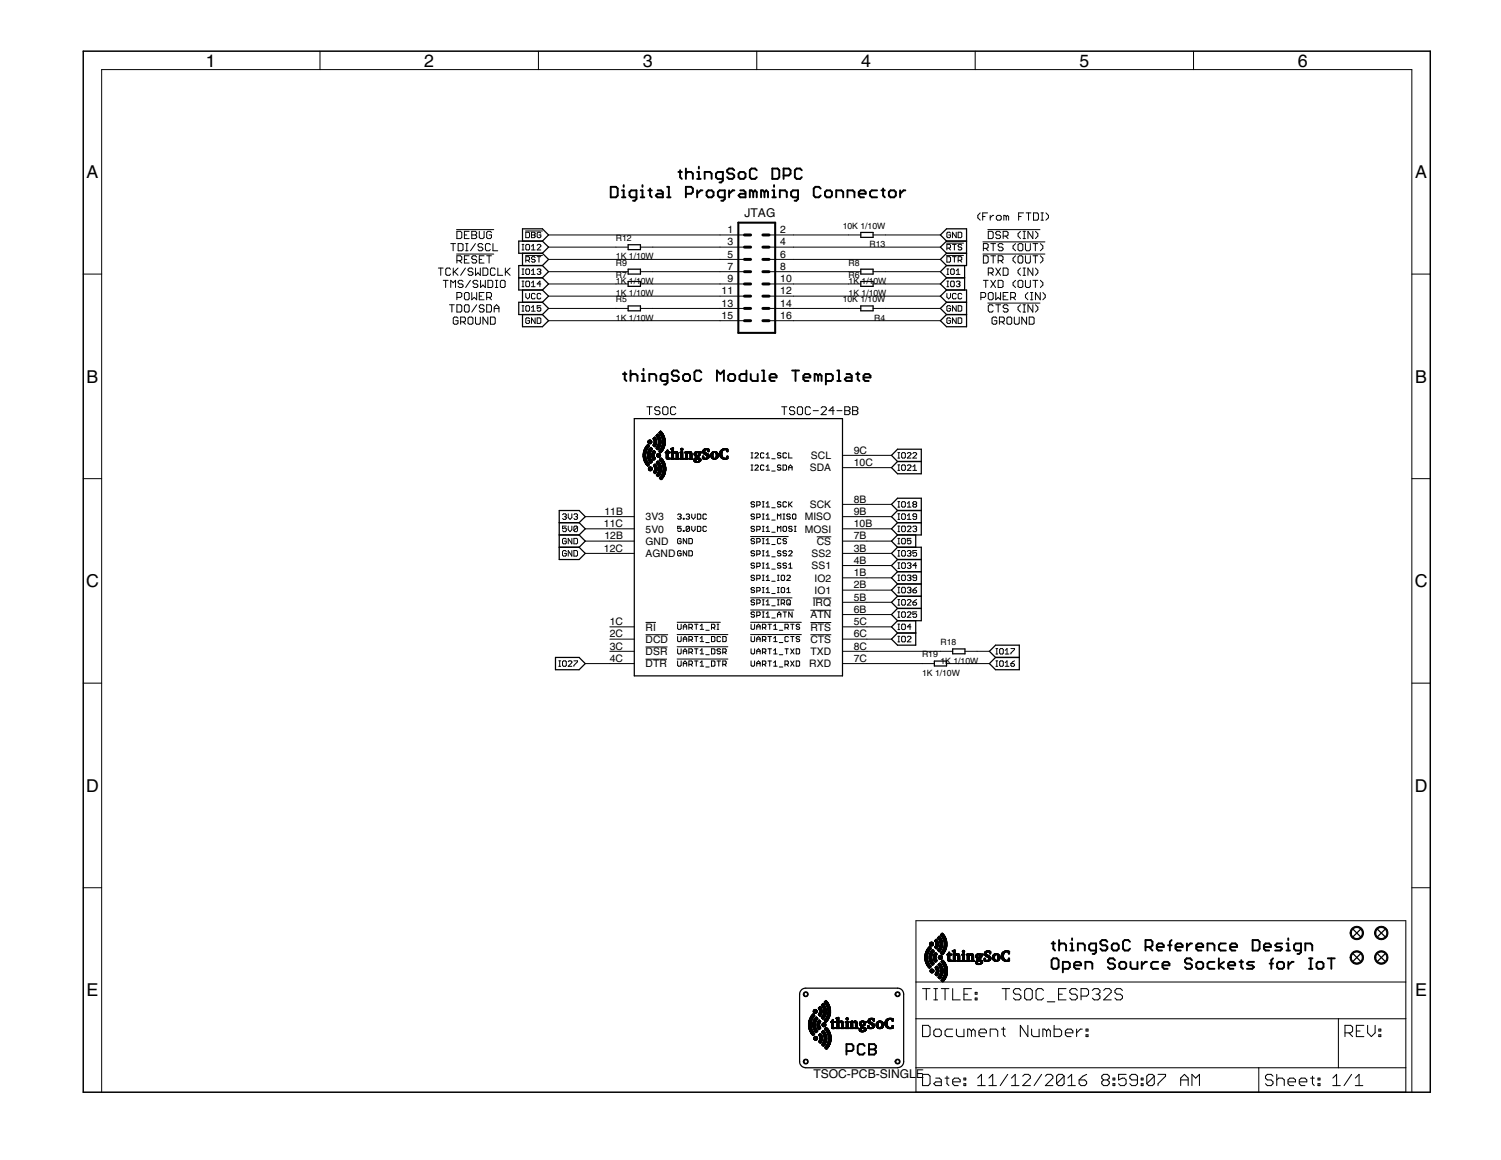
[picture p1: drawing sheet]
<svg xmlns="http://www.w3.org/2000/svg" width="279mm" height="216mm" viewBox="0 0 279 216" stroke-linecap="round" stroke-linejoin="round" font-family="sans-serif">
<defs><g id="words">
<g font-size="3.8">
<text x="38.3" y="12.4">1</text>
<text x="79" y="12.4">2</text>
<text x="119.6" y="12.4">3</text>
<text x="160.3" y="12.4">4</text>
<text x="200.9" y="12.4">5</text>
<text x="241.6" y="12.4">6</text>
<text x="16.1" y="33.2">A</text>
<text x="263.4" y="33.2">A</text>
<text x="16.1" y="71.2">B</text>
<text x="263.4" y="71.2">B</text>
<text x="16" y="109.3">C</text>
<text x="263.3" y="109.3">C</text>
<text x="16" y="147.3">D</text>
<text x="263.3" y="147.3">D</text>
<text x="16.1" y="185.4">E</text>
<text x="263.4" y="185.4">E</text>
</g>
<g font-size="2.6">
<text x="138.6" y="40.3">JTAG</text>
<text x="151.4" y="200.7">TSOC-PCB-SINGL</text>
<text x="170.5" y="200.7">E</text>
</g>
<g font-size="2.2">
<text x="135.4" y="43.4">1</text>
<text x="135.4" y="45.7">3</text>
<text x="135.4" y="48">5</text>
<text x="145.2" y="43.4">2</text>
<text x="145.2" y="45.7">4</text>
<text x="145.2" y="48">6</text>
<text x="135.4" y="50.2">7</text>
<text x="135.4" y="52.5">9</text>
<text x="145.2" y="50.2">8</text>
<text x="145.2" y="52.5">10</text>
<text x="134.3" y="54.8">11</text>
<text x="134.3" y="57.1">13</text>
<text x="134.3" y="59.4">15</text>
<text x="145.2" y="54.8">12</text>
<text x="145.2" y="57.1">14</text>
<text x="145.2" y="59.4">16</text>
<text x="150.7" y="87.7">SDA</text>
<text x="151" y="85.4">SCL</text>
<text x="158.9" y="86.7">10C</text>
<text x="158.9" y="84.4">9C</text>
<text x="112.5" y="95.8">11B</text>
<text x="150.7" y="94.6">SCK</text>
<text x="158.9" y="95.8">9B</text>
<text x="158.9" y="93.6">8B</text>
<text x="112.4" y="98.1">11C</text>
<text x="112.5" y="100.4">12B</text>
<text x="120.2" y="101.4">GND</text>
<text x="120.2" y="96.8">3V3</text>
<text x="120.2" y="99.1">5V0</text>
<text x="149.8" y="99.1">MOSI</text>
<text x="149.8" y="96.8">MISO</text>
<text x="152" y="101.4">CS</text>
<text x="158.9" y="100.4">7B</text>
<text x="158.9" y="98.1">10B</text>
<text x="112.4" y="102.7">12C</text>
<text x="120.2" y="103.7">AGND</text>
<text x="151.1" y="103.7">SS2</text>
<text x="151.1" y="106">SS1</text>
<text x="158.9" y="107.2">1B</text>
<text x="158.9" y="102.7">3B</text>
<text x="158.9" y="105">4B</text>
<text x="151.3" y="112.8">IRQ</text>
<text x="151.6" y="108.2">IO2</text>
<text x="151.6" y="110.5">IO1</text>
<text x="158.9" y="109.5">2B</text>
<text x="158.9" y="111.8">5B</text>
<text x="113.5" y="116.3">1C</text>
<text x="113.5" y="118.6">2C</text>
<text x="120.2" y="117.4">RI</text>
<text x="120.2" y="119.6">DCD</text>
<text x="150.9" y="115.1">ATN</text>
<text x="150.9" y="117.4">RTS</text>
<text x="150.9" y="119.6">CTS</text>
<text x="158.9" y="114.1">6B</text>
<text x="158.9" y="116.3">5C</text>
<text x="158.9" y="118.6">6C</text>
<text x="113.5" y="120.9">3C</text>
<text x="113.5" y="123.2">4C</text>
<text x="120.2" y="121.9">DSR</text>
<text x="120.2" y="124.2">DTR</text>
<text x="150.6" y="124.2">RXD</text>
<text x="150.9" y="121.9">TXD</text>
<text x="158.9" y="120.9">8C</text>
<text x="158.9" y="123.2">7C</text>
</g>
<g font-size="1.9">
<text x="114.7" y="44.9">R12</text>
<text x="156.9" y="42.6">10K 1/10W</text>
<text x="161.9" y="46">R13</text>
<text x="114.7" y="48.3">1K 1/10W</text>
<text x="114.7" y="52.8">1K 1/10W</text>
<text x="114.7" y="49.4">R9</text>
<text x="114.7" y="51.7">R7</text>
<text x="158" y="52.8">1K 1/10W</text>
<text x="158" y="49.4">R8</text>
<text x="158" y="51.7">R6</text>
<text x="114.7" y="55.1">1K 1/10W</text>
<text x="114.7" y="59.7">1K 1/10W</text>
<text x="114.7" y="56.3">R5</text>
<text x="156.9" y="56.3">10K 1/10W</text>
<text x="158" y="55.1">1K 1/10W</text>
<text x="162.7" y="59.7">R4</text>
<text x="171.6" y="125.8">1K 1/10W</text>
<text x="171.6" y="122.4">R19</text>
<text x="175.1" y="123.5">1K 1/10W</text>
<text x="175.1" y="120.1">R18</text>
</g>
</g></defs>
<g fill="none" stroke="#000" stroke-width=".19">
<path d="M59.6 9.5v3.5M100.2 9.5v3.5M140.9 9.5v3.5M181.5 9.5v3.5M222.2 9.5v3.5M182.5 39.6l-.5 .5v.4l.5 .5M183.8 39.6h-.9v1.4M190.5 39.6h-.9v1.4M191 39.6h.9M191.5 39.6v1.4M192.4 39.6h.7l.2 .3v.8l-.2 .3h-.7zM193.8 39.6h.4"/>
<path d="M194 39.6v1.4M194.7 39.6l.5 .5v.4l-.5 .5M15.5 51h3.4M81.6 49.9h.9M82 49.9v1.3M82.5 52.2h.9M83 52.2v1.3M83.7 56.7h.9M83.9 50.1l-.2-.2h-.5l-.2 .2v.9l.2 .2h.5l.2-.2M83.9 45.3h.9M83.9 53.5v-1.3l.4 .4 .5-.4v1.3M84.1 56.7v1.4"/>
<path d="M84.3 45.3v1.4M84.4 49.9v1.3M84.6 50.6l.7 .6M85 47.3h6.9M85 42.7h6.9M85 56.7h.7l.3 .3v.8l-.3 .3h-.7zM85 43.1h.7l.3 .2v.9l-.3 .2h-.7zM85 48.5h.7l.3-.2v-.5l-.3-.2h-.7v1.4M85 55.4h.7l.3-.3v-.4l-.3-.3h-.7v1.4M85.3 59.2l-.3-.2h-.4l-.2 .2v.9l.2 .2h.4l.3-.2v-.4h-.5M85.3 49.9l-.9 .9M85.3 45.3h.7l.2 .3v.9l-.2 .2h-.7z"/>
<path d="M85.5 48.5l.5 .5M85.7 59.9h.7l.2-.2v-.5l-.2-.2h-.7v1.3M86.2 52.4l-.2-.2h-.5l-.2 .2v.2l.2 .3h.5l.2 .2v.2l-.2 .2h-.5l-.2-.2M86.2 59.9l.4 .4M86.4 43.7h.5M86.4 48.3h.5M86.6 49.9l-.9 1.3M86.7 56.7h.4l.2 .3v.8l-.2 .3h-.4l-.3-.3v-.8zM86.7 54.4h.4l.2 .3v.9l-.2 .2h-.4l-.3-.2v-.9zM86.7 45.3h.4M86.7 46.7h.4M86.9 45.3v1.4"/>
<path d="M87.1 59.2l.3-.2h.4l.2 .2v.9l-.2 .2h-.4l-.3-.2zM87.3 43.1h-.9v1.3h.9M87.3 47.6h-.9v1.4h.9M87.6 52.2l-.9 1.3M87.8 43.7h.7M87.8 43.1h.7l.2 .2v.2l-.2 .2 .2 .2v.3l-.2 .2h-.7zM87.8 54.4v1.4l.5-.4 .4 .4v-1.4M88 50.1l-.2-.2h-.4l-.3 .2v.2l.3 .3h.4l.2 .2v.2l-.2 .2h-.4l-.3-.2M88.5 45.3l-.9 1.4M88.5 59v1.1l.2 .2h.5l.2-.2v-1.1M88.5 49.9v1.3l.5-.4 .4 .4v-1.3M88.7 47.8l-.2-.2h-.4l-.3 .2v.3l.3 .2h.4l.2 .2v.2l-.2 .3h-.4l-.3-.3"/>
<path d="M88.7 56.7l-.9 1.4M88.9 52.4l-.2-.2h-.4l-.2 .2v.2l.2 .3h.4l.2 .2v.2l-.2 .2h-.4l-.2-.2M89.2 48.3h.5M89.2 55.1h.5M89.2 43.1v1.1l.2 .2h.5l.2-.2v-1.1M89.5 52.2v1.3l.4-.4 .4 .4v-1.3M89.9 45.6l-.3-.3h-.4l-.2 .3v.2l.2 .2h.4l.3 .2v.3l-.3 .2h-.4l-.2-.2M89.9 49.9h.7l.2 .2v.9l-.2 .2h-.7zM90.1 57l-.2-.3h-.5l-.2 .5 .2 .2h.5l.2 .2v.2l-.2 .3h-.5l-.2-.3M90.1 47.6h-.9v1.4h.9M90.1 54.4h-.9v1.4h.9M90.6 56.7h.7l.2 .3v.8l-.2 .3h-.7z"/>
<path d="M90.6 55.4h.7l.2-.3v-.4l-.2-.3h-.7v1.4M90.6 47.6h.9M90.8 59v1.3l-.9-1.3v1.3M90.8 52.2h.7l.2 .2v.9l-.2 .2h-.7zM91 55.4l.5 .4M91 47.6v1.4M91.3 45.6l-.3-.3h-.4l-.2 .3v.9l.2 .2h.4l.3-.2M91.3 59h.7l.2 .2v.9l-.2 .2h-.7zM91.5 43.3l-.2-.2h-.5l-.2 .2v.9l.2 .2h.5l.2-.2v-.5h-.5M91.8 45.3v1.4h.8M92 57.4h.9M92 58.1v-.9l.4-.5 .5 .5v.9"/>
<path d="M92.2 50.1l-.2-.2h-.5l-.2 .2v.9l.2 .2h.5l.2-.2M92.2 52.2h.5M92.2 53.5h.5M92.4 52.2v1.3M92.7 49.9v1.3h.9M93.1 52.4l.3-.2h.4l.2 .2v.9l-.2 .2h-.4l-.3-.2zM94.1 49.9v1.3M94.3 50.6l.7 .6M95 49.9l-.9 .9M97.2 56.9h.3M97.2 57.9h.3M97.2 45.5h.3"/>
<path d="M97.2 46.5h.3M97.2 51.1h.3M97.2 50.1h.3M97.2 53.4h.3M97.2 52.3h.3M97.3 45.5v1M97.3 50.1v1M97.3 52.3v1.1M97.3 56.9v1M97.8 47.5h3.2M97.8 43h3.2M97.9 43.2h.5l.2 .2v.7l-.2 .1h-.5z"/>
<path d="M97.9 48.5h.5l.2-.2v-.4l-.2-.1h-.5v1M97.9 54.6v.7l.3 .3 .4-.3v-.7M98 45.5h.4l.2 .2v.7l-.2 .1h-.4l-.1-.1v-.7zM98 50.1h.4l.2 .1v.7l-.2 .2h-.4l-.1-.2v-.7zM98 52.3h.4l.2 .2v.7l-.2 .2h-.4l-.1-.2v-.7zM98 56.9h.4l.2 .2v.6l-.2 .2h-.4l-.1-.2v-.6zM98.2 48.5l.4 .3M98.6 59.3l-.2-.1h-.4l-.1 .1v.7l.1 .2h.4l.2-.2v-.3h-.4M98.9 43.2h.5l.2 .2-.2 .3 .2 .4-.2 .1h-.5zM98.9 57.9h.7M98.9 43.7h.5M98.9 46.5h.7"/>
<path d="M98.9 51.1h.7M98.9 53.4h.7M98.9 50.4l.4-.3v1M98.9 45.8l.4-.3v1M98.9 52.7l.4-.4v1.1M98.9 57.2l.4-.3v1M99.6 47.9l-.2-.1h-.3l-.2 .3 .2 .2h.3l.2 .3-.2 .2h-.3l-.2-.2M99.6 54.8l-.2-.2h-.3l-.2 .2v.7l.2 .1h.3l.2-.1M99.6 59.2v1l-.7-1v1M100 59.2h.5l.2 .1v.7l-.2 .2h-.5zM100 45.7l.2-.2h.3l.2 .2v.1l-.7 .7h.7M100 50.2l.2-.1h.3l.2 .1-.2 .4"/>
<path d="M100 47.8h.7M100.3 47.8v1M100.3 50.6h.2M100.5 50.6l.2 .1-.2 .4h-.3l-.2-.2M100.7 43.4l-.2-.2h-.3l-.2 .2v.7l.2 .1h.3l.2-.1v-.4h-.4M100.7 54.8l-.2-.2h-.3l-.2 .2v.7l.2 .1h.3l.2-.1M100.7 56.9h-.7v.5l.5-.2 .2 .2v.3l-.2 .2h-.3l-.2-.2M100.7 52.9h-.7l.5-.6v1.1M102.1 59.7h36.5M102.1 57.4h14.8M102.1 43.7h36.5M102.1 48.3h36.5"/>
<path d="M102.1 46h14.8M102.1 52.9h14.8M102.1 50.6h14.8M102.1 55.1h36.5M119.2 57.4h19.4M119.2 46h19.4M119.2 52.9h19.4M119.2 50.6h19.4M143.2 59.7h31.8M143.2 57.4h17M143.2 43.7h17M143.2 48.3h31.8"/>
<path d="M143.2 46h31.8M143.2 52.9h17M143.2 50.6h17M143.2 55.1h31.8M162.5 57.4h12.5M162.5 43.7h12.5M162.5 52.9h12.5M162.5 50.6h12.5M176.2 47.5h3.1M176.2 45.3h3.1M176.3 46.2h.5l.1-.2v-.3l-.1-.2h-.5v1M176.3 47.8h.5l.1 .1v.7l-.1 .2h-.5z"/>
<path d="M176.3 54.6v.7l.3 .3 .3-.3v-.7M176.3 51.1h.3M176.3 50.1h.3M176.3 53.4h.3M176.3 52.3h.3M176.4 50.1v1M176.4 52.3v1.1M176.6 46.2l.3 .3M176.9 59.3l-.1-.1h-.4l-.1 .1v.7l.1 .2h.4l.1-.2v-.3h-.3M176.9 43.4l-.1-.2h-.4l-.1 .2v.7l.1 .1h.4l.1-.1v-.4h-.3M176.9 57.1l-.1-.2h-.4l-.1 .2v.6l.1 .2h.4l.1-.2v-.3h-.3M177 50.2l.1-.1h.4l.1 .1v.7l-.1 .2h-.4l-.1-.2z"/>
<path d="M177.1 52.3h.4l.1 .2v.7l-.1 .2h-.4l-.1-.2v-.7zM177.3 47.8h.7M177.3 45.5h.7M177.7 45.5v1M177.7 47.8v1M178 43.2v1l-.7-1v1M178 54.8l-.2-.2h-.3l-.2 .2v.7l.2 .1h.3l.2-.1M178 56.9v1l-.7-1v1M178 59.2v1l-.7-1v1M178 50.4l.4-.3v1M178 51.1h.7M178 52.5l.2-.2h.3l.2 .2-.2 .4"/>
<path d="M178.4 59.2h.5l.1 .1v.7l-.1 .2h-.5zM178.4 43.2h.5l.1 .2v.7l-.1 .1h-.5zM178.4 48.5h.5l.1-.2v-.4l-.1-.1h-.5v1M178.4 56.9h.5l.1 .2v.6l-.1 .2h-.5zM178.4 52.9h.1M178.5 52.9l.2 .1-.2 .4h-.3l-.2-.2M178.7 48.5l.3 .3M179 45.7l-.1-.2h-.4l-.1 .2 .1 .3h.4l.1 .2-.1 .3h-.4l-.1-.1M179 54.8l-.1-.2h-.4l-.1 .2v.7l.1 .1h.4l.1-.1M182.6 55.4h.7l.2-.3v-.4l-.2-.3h-.7v1.4M182.9 40.3h.5M183 47.3h11.5"/>
<path d="M183 45h11.5M183 46.2h.7l.2-.2v-.4l-.2-.3h-.7v1.4M183 47.6h.7l.2 .2v.9l-.2 .3h-.7zM183 52.2h.9M183.5 46.2l.4 .5M183.5 52.2v1.3M183.9 42.7h9.7M183.9 56.4h9.7M184 54.7l.2-.3h.4l.3 .3v.9l-.3 .2h-.4l-.2-.2zM184 50.8h.6l.3-.2v-.5l-.3-.2h-.6v1.3M184 43.1h.6l.3 .2v.9l-.3 .2h-.6zM184.3 40.1v.9"/>
<path d="M184.4 50.8l.5 .4M184.4 45.3h.9M184.4 47.6h.9M184.4 52.2l.9 1.3M184.9 57l-.3-.3h-.4l-.2 .3v.8l.2 .3h.4l.3-.3M184.9 45.3v1.4M184.9 47.6v1.4M185 40.1h-.2l-.5 .4M185.3 52.2l-.9 1.3M185.4 54.4v1.4l.4-.4 .4 .4v-1.4M185.4 56.7h.8M185.4 49.9l.8 1.3"/>
<path d="M185.5 40.3l.2-.2h.4l.3 .2v.4l-.3 .3h-.4l-.2-.3zM185.5 59.2l-.2-.2h-.4l-.2 .2v.9l.2 .2h.4l.2-.2v-.4h-.4M185.8 48.5h.7l.2-.2v-.5l-.2-.2h-.7v1.4M185.8 52.2h.7l.2 .2v.9l-.2 .2h-.7zM185.8 56.7v1.4M186 59.9h.7l.2-.2v-.5l-.2-.2h-.7v1.3M186.2 43.3l-.2-.2h-.4l-.2 .4 .2 .2h.4l.2 .2v.3l-.2 .2h-.4l-.2-.2M186.2 49.9l-.8 1.3M186.3 48.5l.4 .5M186.5 59.9l.4 .4M186.7 45.6l-.2-.3h-.5l-.2 .3v.2l.2 .2h.5l.2 .2v.3l-.2 .2h-.5l-.2-.2M186.7 43.9h.7l.2-.2v-.4l-.2-.2h-.7v1.3"/>
<path d="M186.7 49.9h.7l.2 .2v.9l-.2 .2h-.7zM186.7 55.1h.5M187.2 43.9l.4 .5M187.3 40.3l-.4-.2v.9M187.3 40.3v.7M187.3 40.3l.2-.2 .2 .2v.7M187.4 59.2l.2-.2h.5l.2 .2v.9l-.2 .2h-.5l-.2-.2zM187.6 57l-.2-.3h-.4l-.3 .3v.2l.3 .2h.4l.2 .2v.2l-.2 .3h-.4l-.3-.3M187.6 54.4h-.9v1.4h.9M188.1 55.4h.7l.2-.3v-.4l-.2-.3h-.7v1.4M188.6 55.4l.4 .4M188.8 59v1.1l.2 .2h.5l.2-.2v-1.1"/>
<path d="M189 45.3l-.4 .5v.4l.4 .5M189 47.6l-.4 .5v.4l.4 .5M189 52.2l-.4 .4v.5l.4 .4M189.5 52.4l.2-.2h.5l.2 .2v.9l-.2 .2h-.5l-.2-.2zM189.5 45.6l.2-.3h.5l.2 .3v.9l-.2 .2h-.5l-.2-.2zM189.5 47.8l.2-.2h.5l.2 .2v.9l-.2 .3h-.5l-.2-.3zM189.6 40.3h.5M189.9 43.1l-.4 .4v.4l.4 .5M189.9 49.9l-.4 .4v.5l.4 .4M189.9 56.7l-.4 .5v.4l.4 .5M190.4 56.7h.5M190.4 58.1h.5"/>
<path d="M190.4 49.9h.5M190.4 51.2h.5M190.4 44.4h.5M190.4 43.1h.5M190.6 43.1v1.3M190.6 49.9v1.3M190.6 56.7v1.4M190.9 45.3v1.2l.2 .2h.5l.2-.2v-1.2M190.9 47.6v1.1l.2 .3h.5l.2-.3v-1.1M190.9 52.2v1.1l.2 .2h.5l.2-.2v-1.1M191.1 59v1.3l-.9-1.3v1.3M191.3 54.4l-.4 .5v.5l.4 .4"/>
<path d="M191.6 59h.7l.2 .2v.9l-.2 .2h-.7zM191.8 54.4h.5M191.8 55.8h.5M192 54.4v1.4M192.3 43.1v1.3l-1-1.3v1.3M192.3 49.9v1.3l-1-1.3v1.3M192.3 56.7v1.4l-1-1.4v1.4M192.3 45.3h.9M192.3 47.6h.9M192.3 52.2h.9M192.7 45.3v1.4M192.7 47.6v1.4"/>
<path d="M192.7 52.2v1.3M192.7 43.1l.5 .4v.4l-.5 .5M192.7 49.9l.5 .4v.5l-.5 .4M192.7 56.7l.5 .5v.4l-.5 .5M193.6 54.4v1.4l-.9-1.4v1.4M193.7 45.3l.4 .5v.4l-.4 .5M193.7 47.6l.4 .5v.4l-.4 .5M193.7 52.2l.4 .4v.5l-.4 .4M193.8 41h.4M194.1 54.4l.5 .5v.5l-.5 .4M262.8 51h3.4M120.4 75.7h1"/>
<path d="M120.9 75.7v1.5M122.9 75.9l-.3-.2h-.5l-.2 .2v.3l.2 .2h.5l.3 .3v.2l-.3 .3h-.5l-.2-.3M123.6 75.7h.5l.2 .2v1l-.2 .3h-.5l-.2-.3v-1zM125.8 75.9l-.2-.2h-.5l-.3 .2v1l.3 .3h.5l.2-.3M145.5 75.7h1M146 75.7v1.5M147.9 75.9l-.2-.2h-.5l-.2 .2v.3l.2 .2h.5l.2 .3v.2l-.2 .3h-.5l-.2-.3M148.4 75.9l.3-.2h.5l.2 .2v1l-.2 .3h-.5l-.3-.3zM150.9 75.9l-.3-.2h-.5l-.2 .2v1l.2 .3h.5l.3-.3M151.4 76.4h.9M152.8 75.9l.3-.2h.5l.2 .2v.3l-1 1h1M155.3 76.4h-1l.7-.7v1.5"/>
<path d="M155.8 76.4h.9M157.2 75.7h.8l.2 .2v.3l-.2 .2 .2 .3v.2l-.2 .3h-.8zM157.2 76.4h.8M158.7 75.7h.7l.3 .2v.3l-.3 .2 .3 .3v.2l-.3 .3h-.7zM158.7 76.4h.7M15.5 89.1h3.4M104.7 95.8l.2-.2h.3l.2 .2-.2 .4M105.1 96.2h.1M105.2 96.2l.2 .1-.2 .4h-.3l-.2-.2M105.4 97.9h-.7v.5l.4-.1 .3 .1v.4l-.2 .2h-.3l-.2-.2M105.8 95.6v.7l.3 .4 .3-.4v-.7M105.8 97.9v.7l.3 .4 .3-.4v-.7"/>
<path d="M106.8 95.8l.2-.2h.3l.2 .2-.2 .4M107.2 96.2h.1M107.3 96.2l.2 .1-.2 .4h-.3l-.2-.2M107.5 98.1l-.2-.2h-.3l-.2 .2v.7M107.5 98.1v.7l-.2 .2h-.3l-.2-.2M107.5 98.1l-.7 .7M108.9 96.2h9.2M108.9 98.4h9.2M126.1 95.8l.2-.1h.3l.2 .1-.2 .4M126.4 96.2h.2M126.6 96.2l.2 .1-.2 .3-.5-.1M126.8 98h-.7v.4l.3-.1 .4 .1v.3l-.2 .2h-.3l-.2-.2"/>
<path d="M127.2 98.7h.1v.2h-.1zM127.2 96.5h.1v.1h-.1zM127.7 95.8l.2-.1h.3l.2 .1-.2 .4M128 96.2h.2M128.2 96.2l.2 .1-.2 .3h-.3l-.2-.1M128.4 98.1l-.2-.1h-.3l-.2 .1v.6M128.4 98.1v.6l-.2 .2h-.3l-.2-.2M128.4 98.1l-.7 .6M128.8 98v.6l.3 .3 .3-.3v-.6M128.8 95.7v.6l.3 .3 .3-.3v-.6M129.8 98h.5l.2 .1v.6l-.2 .2h-.5zM129.8 95.7h.5l.2 .1v.7l-.2 .1h-.5z"/>
<path d="M131.5 98.1l-.2-.1-.4 .1v.6l.1 .2h.3l.2-.2M131.5 95.8l-.2-.1h-.3l-.1 .1v.7l.1 .1 .5-.1M139.7 99.9h7M139.8 85.2h.3M139.8 84.3h.3M139.8 87.5h.3M139.8 86.6h.3M140 84.3v.9M140 86.6v.9M140.5 93.6l-.2-.2h-.3l-.2 .2 .2 .3 .5 .1-.2 .4h-.3l-.2-.2M140.5 98.1l-.2-.1-.5 .1 .2 .3h.3l.2 .2-.2 .3h-.3l-.2-.2M140.5 95.8l-.2-.1h-.3l-.2 .3 .2 .2h.3l.2 .3-.2 .1-.5-.1"/>
<path d="M140.5 84.4l.2-.1 .5 .1v.2l-.7 .6h.7M140.5 86.7l.2-.1h.3l.2 .1v.2l-.7 .6h.7M140.9 98.6h.5l.1-.5-.1-.1h-.5v.9M140.9 94h.5l.1-.1-.1-.5h-.5v1M140.9 96.3h.5l.1-.1-.1-.5h-.5v.9M141.9 98.9h.3M141.9 94.4h.3M141.9 98h.3M141.9 95.7h.3M141.9 96.6h.3M141.9 93.4h.3M142.1 93.4v1"/>
<path d="M142.1 95.7v.9M142.1 98v.9M142.2 84.4l-.2-.1-.4 .1v.7l.1 .1h.3l.2-.1M142.2 86.7l-.2-.1h-.3l-.1 .1v.7l.1 .1h.3l.2-.1M142.6 98.9h.7M142.6 94.4h.7M142.6 86.9l.3-.3v.9M142.6 85.2h.7M142.6 84.6l.3-.3v.9M142.6 93.7l.3-.3v1M142.6 96l.3-.3v.9M142.6 98.3l.3-.3v.9"/>
<path d="M142.6 87.5h.7M142.6 96.6h.7M143.7 85.4h.6M143.7 87.7h.6M143.7 99.1h.6M143.7 96.8h.6M143.7 94.5h.6M144.7 96.6v-.9l.3 .3 .4-.3v.9M144.7 98.9v-.9l.3 .3 .4-.3v.9M145.4 93.6l-.2-.2h-.3l-.2 .3 .2 .2h.3l.2 .3-.2 .2h-.3l-.2-.2M145.4 86.7l-.2-.1h-.3l-.2 .3 .2 .1h.3l.2 .4-.2 .1h-.3l-.2-.1M145.4 84.4l-.2-.1h-.3l-.2 .1 .2 .4h.3l.2 .1-.2 .3h-.3l-.2-.1"/>
<path d="M145.8 98.1l.1-.1 .5 .1v.6l-.2 .2h-.3l-.1-.2zM145.8 86.6h.4l.2 .1v.7l-.2 .1h-.4zM145.8 95.7h.3M145.8 96.6h.3M145.9 95.7v.9M146.4 93.6l-.2-.2h-.3l-.1 .2v.6l.1 .2h.3l.2-.2M146.4 84.4l-.2-.1-.4 .1v.7l.1 .1h.3l.2-.1M146.8 84.3v.9h.6M146.8 87h.6M146.8 87.5v-.6l.3-.3 .3 .3v.6M146.8 93.4v1M147 93.9l.4 .5"/>
<path d="M147.1 95.8l-.2-.1h-.3l-.1 .3 .1 .2h.3l.2 .3-.2 .1-.4-.1M147.4 98.1l-.1-.1-.5 .1 .2 .3h.3l.1 .2-.1 .3h-.3l-.2-.2M147.4 93.4l-.6 .6M147.7 95.7h.3l.1 .1v.7l-.1 .1-.5-.1v-.7zM147.9 98.9h.3M147.9 98h.3M148 98v.9M152 99.9h2.7M156.8 93.9h9.1M156.8 96.2h9.1M156.8 98.4h9.1M156.8 87h9.1"/>
<path d="M156.8 84.8h9.1M167.1 97.9h.4M167.1 99h.4M167.1 94.4h.4M167.1 93.4h.4M167.1 96.7h.4M167.1 95.6h.4M167.1 85.3h.4M167.1 84.2h.4M167.1 87.5h.4M167.1 86.5h.4M167.3 84.2v1.1"/>
<path d="M167.3 86.5v1M167.3 93.4v1M167.3 95.6v1.1M167.3 97.9v1.1M167.8 93.5l.2-.1h.3l.2 .1v.7l-.2 .2h-.3l-.2-.2zM168 97.9h.3l.2 .2v.7l-.2 .2h-.3l-.2-.2v-.7zM168 84.2h.3l.2 .2v.7l-.2 .2h-.3l-.2-.2v-.7zM168 86.5h.3l.2 .2v.7l-.2 .1h-.3l-.2-.1v-.7zM168 95.6h.3l.2 .2v.7l-.2 .2h-.3l-.2-.2v-.7zM168.9 98.1l.2-.2h.3l.2 .2v.2l-.7 .7h.7M168.9 94.4h.7M168.9 93.7l.3-.3v1"/>
<path d="M168.9 96l.3-.4v1.1M168.9 96.7h.7M168.9 84.4l.2-.2h.3l.2 .2v.2l-.7 .7h.7M168.9 86.7l.2-.2h.3l.2 .2v.2l-.7 .6h.7M169.9 98.1l.2-.2h.4l.1 .2-.1 .3M169.9 84.4l.2-.2h.4l.1 .2v.2l-.7 .7h.7M169.9 87.5h.7M169.9 86.9l.4-.4v1M170.1 93.9l-.2 .1 .2 .4h.4l.1-.2-.1-.3M170.1 93.9l-.2-.2 .2-.3h.4l.1 .1-.1 .4M170.1 93.9h.4M170.3 98.4h.2"/>
<path d="M170.5 98.4l.1 .2-.1 .4h-.4l-.2-.2M170.6 96.2h-.5l-.2-.2 .2-.4h.4l.1 .2v.7l-.1 .2h-.4l-.2-.2M262.8 89.1h3.4M105.4 100.4l-.2-.2h-.3l-.2 .2v.6l.2 .2h.3l.2-.2v-.3h-.3M105.4 102.7l-.2-.2h-.3l-.2 .2v.6l.2 .2h.3l.2-.2v-.3h-.3M106.4 100.2v1l-.6-1v1M106.4 102.5v1l-.6-1v1M106.8 100.2h.5l.2 .2v.6l-.2 .2h-.5zM106.8 102.5h.5l.2 .2v.6l-.2 .2h-.5zM108.9 100.7h9.2M108.9 103h9.2M113.5 116.7h4.6"/>
<path d="M113.5 119h4.6M120.2 115.8h1.9M120.2 118.1h4.2M126 115.8h8.1M126 118.1h9.5M126.1 118.5v.8l.2 .1 .5-.1v-.8M126.1 116.2v.8l.2 .1 .5-.1v-.8M126.8 100.4l-.2-.2h-.3l-.2 .2v.6l.2 .2h.3l.2-.2v-.3h-.4M126.8 102.7l-.2-.2h-.3l-.2 .2v.6l.5 .2 .2-.2v-.3h-.4M127.2 116.7h.6M127.2 119h.6M127.2 117.1v-.6l.3-.3 .3 .3v.6"/>
<path d="M127.2 119.4v-.6l.3-.3 .3 .3v.6M127.8 100.2v1l-.6-1v1M127.8 102.5v1l-.6-1v1M128.2 100.2h.5l.2 .2v.6l-.2 .2h-.5zM128.2 119.1h.5l.2-.1v-.4l-.2-.1h-.5v.9M128.2 116.8h.5l.2-.1v-.3l-.2-.2h-.5v.9M128.2 102.5h.5l.2 .2v.6l-.2 .2h-.5zM128.6 116.8l.3 .3M128.6 119.1l.3 .3M129.3 118.5h.6M129.3 116.2h.6M129.6 116.2v.9"/>
<path d="M129.6 118.5v.9M130.3 119.4h.7M130.3 117.1h.7M130.3 116.5l.4-.3v.9M130.3 118.8l.4-.3v.9M131.4 119.6h.6M131.4 117.3h.6M132.4 118.5h.5l.2 .1v.7l-.2 .1h-.5zM132.4 116.8h.5l.2-.1v-.3l-.2-.2h-.5v.9M132.8 116.8l.3 .3M133.5 117.1h.3M133.5 116.2h.3"/>
<path d="M133.6 116.2v.9M134.1 118.6l-.1-.1-.5 .1v.7l.1 .1 .5-.1M134.5 118.5h.5l.2 .1v.7l-.2 .1h-.5zM139.7 115.8h9.5M139.7 111.3h7.7M139.7 118.1h9.5M139.7 113.5h8.1M139.8 116.2v.8l.2 .1 .5-.1v-.8M139.8 118.5v.8l.2 .1 .5-.1v-.8M140.5 100.4l-.2-.2h-.3l-.2 .2 .2 .3h.3l.2 .2-.2 .3h-.3l-.2-.2M140.5 102.7l-.2-.2h-.3l-.2 .3 .2 .2h.3l.2 .3-.2 .2-.5-.2M140.5 109.5l-.2-.2h-.3l-.2 .4 .2 .1h.3l.2 .4-.2 .1-.5-.1"/>
<path d="M140.5 107.2l-.2-.1h-.3l-.2 .1 .2 .3h.3l.2 .2-.2 .3h-.3l-.2-.1M140.5 104.9l-.2-.1-.5 .1 .2 .4h.3l.2 .1-.2 .3h-.3l-.2-.1M140.5 111.8l-.2-.2-.5 .2 .2 .3h.3l.2 .2-.2 .3-.5-.2M140.5 114.1l-.2-.2h-.3l-.2 .2 .2 .3h.3l.2 .2-.2 .3h-.3l-.2-.2M140.9 116.7h.6M140.9 100.9h.5l.1-.2-.1-.5h-.5v1M140.9 103.1h.5l.1-.1-.1-.5h-.5v1M140.9 105.4h.5l.1-.5-.1-.1h-.5v.9M140.9 107.7h.5l.1-.2-.1-.4h-.5v.9M140.9 110h.5l.1-.2-.1-.5h-.5v1M140.9 112.3h.5l.1-.5-.1-.2h-.5v1M140.9 114.6h.5l.1-.2-.1-.5h-.5v1"/>
<path d="M140.9 117.1v-.6l.3-.3 .3 .3v.6M140.9 119.4v-.6l.3-.3 .3 .3v.6M140.9 119h.6M141.9 101.2h.3M141.9 108h.3M141.9 116.8h.5l.2-.1v-.3l-.2-.2h-.5v.9M141.9 119.1h.5l.2-.1v-.4l-.2-.1h-.5v.9M141.9 100.2h.3M141.9 109.3h.3M141.9 110.3h.3M141.9 107.1h.3M141.9 111.6h.3"/>
<path d="M141.9 112.6h.3M141.9 102.5h.3M141.9 103.5h.3M141.9 104.8h.3M141.9 105.7h.3M141.9 113.9h.3M141.9 114.9h.3M142.1 100.2v1M142.1 102.5v1M142.1 104.8v.9M142.1 107.1v.9M142.1 109.3v1"/>
<path d="M142.1 111.6v1M142.1 113.9v1M142.2 119.1l.4 .3M142.2 116.8l.4 .3M142.6 101.2h.7M142.6 108h.7M142.6 112l.3-.4v1M142.6 100.5l.3-.3v1M142.6 102.8l.3-.3v1M142.6 105.1l.3-.3v.9M142.6 107.4l.3-.3v.9M142.6 109.7l.3-.4v1"/>
<path d="M142.6 114.2l.3-.3v1M142.6 110.3h.7M142.6 112.6h.7M142.6 103.5h.7M142.6 105.7h.7M142.6 114.9h.7M143 118.5h.6M143 116.2h.6M143.3 116.2v.9M143.3 118.5v.9M143.7 101.3h.6M143.7 110.5h.6"/>
<path d="M143.7 108.2h.6M143.7 112.8h.6M143.7 103.6h.6M143.7 105.9h.6M143.7 115h.6M144 116.5l.3-.3v.9M144 118.8l.3-.3v.9M144 119.4h.7M144 117.1h.7M144.7 108h.3M144.7 114.4h.7M144.7 114.9v-.7l.3-.3 .4 .3v.7"/>
<path d="M144.7 109.3h.3M144.7 110.3h.3M144.7 107.1h.3M144.7 111.6h.3M144.7 112.6h.3M144.9 107.1v.9M144.9 109.3v1M144.9 111.6v1M145.1 119.6h.6M145.1 117.3h.6M145.4 100.4l-.2-.2h-.3l-.2 .2v.6l.2 .2h.3l.2-.2M145.4 102.7l-.2-.2h-.3l-.2 .3 .2 .2h.3l.2 .3-.2 .2h-.3l-.2-.2"/>
<path d="M145.4 104.9l-.5-.1-.2 .3 .2 .2h.3l.2 .3-.2 .1h-.3l-.2-.1M145.4 112.3h.5l.1-.5-.1-.2h-.5v1M145.6 107.1h.3l.1 .1v.7l-.1 .1h-.3l-.2-.1v-.7zM145.6 109.3h.3l.1 .2v.7l-.1 .1h-.3l-.2-.1v-.7zM145.7 112.3l.3 .3M145.8 113.9h.6M146.1 113.9v1M146.1 116.8h.5l.1-.1-.1-.5h-.5v.9M146.4 100.4l-.2-.2h-.3l-.1 .2 .1 .3h.3l.2 .2-.2 .3h-.3l-.1-.2M146.4 102.7l-.2-.2h-.3l-.1 .3 .1 .2h.3l.2 .3-.2 .2-.4-.2M146.4 104.9l-.2-.1-.4 .1 .1 .4h.3l.2 .1-.2 .3h-.3l-.1-.1M146.4 116.8l.3 .3"/>
<path d="M146.5 107.2l.1-.1h.3l.2 .1v.2l-.6 .6h.6M146.5 111.8l.1-.2 .5 .2v.6l-.2 .2-.4-.2zM146.5 110.3h.6M146.5 109.7l.3-.4v1M146.7 118.6l-.1-.1-.5 .1v.7l.2 .1h.3l.1-.1M146.8 112.3l.3 .3M146.8 102.7l.2-.2h.3l.1 .2v.1l-.6 .7h.6M146.8 105.7h.6M146.8 105.1l.3-.3v.9M147.2 118.5h.6M147.2 116.2h.6M147.4 113.9v1l-.6-1v1"/>
<path d="M147.5 116.2v.9M147.5 118.5v.9M148.8 116.4l-.1-.2h-.3l-.2 .3 .2 .2h.3l.1 .3-.1 .1-.5-.1M148.8 118.6l-.1-.1-.5 .1 .2 .4h.3l.1 .1-.1 .3-.5-.1M150.9 113.6h3.8M150.9 118.1h3.8M150.9 115.9h3.8M151.3 111.3h3.4M156.8 100.7h9.1M156.8 103h9.1M156.8 109.8h9.1M156.8 107.5h9.1"/>
<path d="M156.8 105.3h9.1M156.8 112.1h9.1M156.8 116.7h9.1M156.8 114.4h9.1M156.8 119h9.1M167.1 100.2h.4M167.1 101.2h.4M167.1 102.5h.4M167.1 103.5h.4M167.1 110.3h.4M167.1 109.3h.4M167.1 108.1h.4"/>
<path d="M167.1 107h.4M167.1 105.8h.4M167.1 104.8h.4M167.1 114.9h.4M167.1 113.9h.4M167.1 112.6h.4M167.1 111.6h.4M167.1 117.2h.4M167.1 116.2h.4M167.1 119.5h.4M167.1 118.4h.4M167.3 100.2v1"/>
<path d="M167.3 102.5v1M167.3 104.8v1M167.3 107v1.1M167.3 109.3v1M167.3 111.6v1M167.3 113.9v1M167.3 116.2v1M167.3 118.4v1.1M167.8 116.3l.2-.1h.3l.2 .1v.7l-.2 .2h-.3l-.2-.2zM168 100.2h.3l.2 .2v.6l-.2 .2h-.3l-.2-.2v-.6zM168 102.5h.3l.2 .2v.6l-.2 .2h-.3l-.2-.2v-.6zM168 104.8h.3l.2 .1v.7l-.2 .2h-.3l-.2-.2v-.7z"/>
<path d="M168 107h.3l.2 .2v.7l-.2 .2h-.3l-.2-.2v-.7zM168 109.3h.3l.2 .2v.7l-.2 .1h-.3l-.2-.1v-.7zM168 111.6h.3l.2 .2v.7l-.2 .1h-.3l-.2-.1v-.7zM168 113.9h.3l.2 .1v.7l-.2 .2h-.3l-.2-.2v-.7zM168 118.4h.3l.2 .2v.7l-.2 .2h-.3l-.2-.2v-.7zM168.9 102.7l.2-.2h.3l.2 .2-.2 .3M168.9 104.9l.2-.1h.3l.2 .1-.2 .4M168.9 107.2l.2-.2h.3l.2 .2-.2 .3M168.9 109.5l.2-.2h.3l.2 .2-.2 .3M168.9 111.8l.2-.2h.3l.2 .2v.1l-.7 .7h.7M168.9 114l.2-.1h.3l.2 .1v.2l-.7 .7h.7M168.9 118.6l.2-.2h.3l.2 .2v.2l-.7 .7h.7"/>
<path d="M169.2 103h.2M169.2 109.8h.2M169.2 107.5h.2M169.2 105.3h.2M169.4 103l.2 .2-.2 .3h-.3l-.2-.2M169.4 105.3l.2 .1-.2 .4h-.3l-.2-.2M169.4 107.5l.2 .2-.2 .4h-.3l-.2-.2M169.4 109.8l.2 .2-.2 .3h-.3l-.2-.1M169.6 100.2h-.7v.5l.3-.2 .4 .2v.3l-.2 .2h-.3l-.2-.2M169.6 116.7h-.7l.5-.5v1M169.9 109.8h.6l.1 .4-.1 .1h-.4l-.2-.1zM169.9 112.1h.6l.1 .4-.1 .1h-.4l-.2-.1z"/>
<path d="M170.6 102.5h-.7v.5l.4-.2 .3 .2v.3l-.1 .2h-.4l-.2-.2M170.6 107.5h-.5l-.2-.1 .2-.4h.4l.1 .2v.7l-.1 .2h-.4l-.2-.2M170.6 113.9h-.7v.5l.4-.2 .3 .2v.3l-.1 .2h-.4l-.2-.2M170.6 109.3l-.7 .5M170.6 105.3h-.7l.6-.5v1M170.6 111.6l-.7 .5M15.5 127.1h3.4M104 124h.4M104 123h.4M104.2 123v1M104.7 123.2l.2-.2h.3l.2 .2v.6l-.2 .2h-.3l-.2-.2zM105.8 123.2l.1-.2h.4l.1 .2v.1l-.6 .7h.6"/>
<path d="M106.8 123h.7v.2l-.7 .6v.2M108.9 123.5h9.2M113.5 121.2h4.6M120.2 120.4h4M120.2 122.7h3.9M126 122.7h9.5M126 120.4h9.5M126.1 123v.8l.2 .2h.3l.2-.2v-.8M126.1 120.8v.7l.2 .2h.3l.2-.2v-.7M127.2 123.5h.6M127.2 121.2h.6M127.2 121.7v-.6l.3-.3 .3 .3v.6"/>
<path d="M127.2 124v-.7l.3-.3 .3 .3v.7M128.2 123.7h.5l.2-.2v-.3l-.2-.2h-.5v1M128.2 121.4h.5l.2-.2v-.3l-.2-.1h-.5v.9M128.6 121.4l.3 .3M128.6 123.7l.3 .3M129.3 123h.6M129.3 120.8h.6M129.6 120.8v.9M129.6 123v1M130.3 124h.7M130.3 121.7h.7M130.3 123.3l.4-.3v1"/>
<path d="M130.3 121.1l.4-.3v.9M131.4 124.1h.6M131.4 121.9h.6M132.4 123h.5l.2 .2v.6l-.2 .2h-.5zM132.4 120.8h.5l.2 .1v.6l-.2 .2h-.5zM133.5 123h.6M133.8 123v1M134.1 120.9l-.1-.1-.5 .1 .1 .3h.4l.1 .2-.1 .3h-.4l-.1-.2M134.5 123.7h.5l.2-.2-.2-.5h-.5v1M134.5 121.4h.5l.2-.5-.2-.1h-.5v.9M134.9 121.4l.3 .3M134.9 123.7l.3 .3"/>
<path d="M139.8 123v.8l.2 .2h.3l.2-.2v-.8M139.8 120.8v.7l.2 .2h.3l.2-.2v-.7M140.9 123.5h.6M140.9 124v-.7l.3-.3 .3 .3v.7M140.9 121.7v-.6l.3-.3 .3 .3v.6M140.9 121.2h.6M141.9 121.4h.5l.2-.2v-.3l-.2-.1h-.5v.9M141.9 123.7h.5l.2-.2v-.3l-.2-.2h-.5v1M142.2 123.7l.4 .3M142.2 121.4l.4 .3M143 123h.6M143 120.8h.6"/>
<path d="M143.3 120.8v.9M143.3 123v1M144 124h.7M144 123.3l.3-.3v1M144 121.1l.3-.3v.9M144 121.7h.7M145.1 124.1h.6M145.1 121.9h.6M146.1 123.7h.5l.1-.2-.1-.5h-.5v1M146.1 120.8h.6M146.4 123.7l.3 .3M146.4 120.8v.9"/>
<path d="M147.2 123l.6 1M147.2 120.8l.6 .9M147.8 123l-.6 1M147.8 120.8l-.6 .9M148.2 123h.5l.1 .2v.6l-.1 .2h-.5zM148.2 120.8h.5l.1 .1v.6l-.1 .2h-.5zM156.8 123.5h17.1M156.8 121.2h20.5M176.2 123.5h8M179.6 121.2h4.6M185.4 124h.3M185.4 123h.3"/>
<path d="M185.4 121.7h.3M185.4 120.7h.3M185.5 120.7v1M185.5 123v1M186.1 123.2l.1-.2h.4l.2 .2v.6l-.2 .2h-.4l-.1-.2zM186.2 120.7h.4l.2 .2v.7l-.2 .1h-.4l-.1-.1v-.7zM187.1 124h.7M187.1 121.7h.7M187.1 121.1l.4-.4v1M187.1 123.3l.4-.3v1M188.2 123.5h.5l.1 .3-.1 .2h-.4l-.1-.2zM188.2 120.7h.6v.2l-.6 .7v.1"/>
<path d="M188.8 123l-.6 .5M262.8 127.1h3.4M15.5 165.2h3.4M170.5 171.4h91.2v31.9h-91.2zM262.8 165.2h3.4M170.5 189.6h91.2M170.5 198.7h91.2M170.5 182.8h91.2M171.7 190.8h1.1l.3 .4v1.4l-.3 .3h-1.1zM171.7 200h1.1l.3 .3v1.4l-.3 .4h-1.1zM171.7 184h1.4M172.4 184v2.1"/>
<path d="M173.8 191.9l.4-.4h.7l.3 .4v.7l-.3 .3h-.7l-.4-.3zM173.8 184h.7M173.8 186.1h.7M174.2 184v2.1M175.2 184h1.4M175.9 184v2.1M177.3 184v2.1h1.4M177.3 191.5h-1l-.4 .4v.7l.4 .3h1M178 191.5v1.1l.4 .3h1v-1.4M179.4 185h.7M180.8 184h-1.4v2.1h1.4M180.8 191.9l-.3-.4h-.4v1.4"/>
<path d="M180.8 191.9l.4-.4 .3 .4v1M180.8 191.9v1M181.5 185.8h.4v.3h-.4zM181.5 184.7h.4v.3h-.4zM182.2 192.2h1.4v-.3l-.3-.4h-.7l-.4 .4v.7l.4 .3h.7M184.3 192.9v-1.4h1.1l.3 .4v1M186.4 191.5h.7M186.5 184h1.4M186.8 191.2v1.4l.3 .3M187.2 184v2.1M187.6 200l-1.4 2.1M190 184.3l-.3-.3h-.7l-.4 .3v.4l.4 .3h.7l.3 .4v.4l-.3 .3h-.7l-.4-.3"/>
<path d="M190.7 184.3l.4-.3h.7l.4 .3v1.5l-.4 .3h-.7l-.4-.3zM191.3 190.8v2.1l-1.4-2.1v2.1M192 191.5v1.1l.4 .3h1v-1.4M193.9 200l-1.4 2.1M194.2 184.3l-.3-.3h-.7l-.4 .3v1.5l.4 .3h.7l.3-.3M194.8 191.9l-.3-.4h-.4v1.4M194.8 191.9v1M194.8 191.9l.4-.4 .3 .4v1M194.9 186.5h1.4M196.2 190.8v2.1h1.1l.3-.3v-.7l-.3-.4h-1.1M197 185h.7M198.3 192.2h1.4v-.3l-.3-.4h-.7l-.4 .4v.7l.4 .3h.7"/>
<path d="M198.4 184h-1.4v2.1h1.4M200.4 191.5v1.4M200.5 184.3l-.3-.3h-.7l-.4 .3v.4l.4 .3h.7l.3 .4v.4l-.3 .3h-.7l-.4-.3M201.2 185.4h1.1l.3-.4v-.7l-.3-.3h-1.1v2.1M201.5 191.5h-.4l-.7 .7M202.2 192.6h.3v.3h-.3zM202.2 191.5h.3v.4h-.3zM202.3 200l-.7 .3-.7 .7M203.3 184.3l.4-.3h.7l.3 .3v.4l-.3 .3M204 185h.4M204.4 185l.3 .4v.4l-.3 .3h-.7l-.4-.3M205.4 184.3l.4-.3h.7l.3 .3v.4l-1.4 1.4h1.4"/>
<path d="M208.9 184.3l-.3-.3h-.7l-.4 .3v.4l.4 .3h.7l.3 .4v.4l-.3 .3h-.7l-.4-.3M209.6 200h-1.4v1l.7-.3h.4l.3 .3v.7l-.3 .4h-.7l-.4-.4M215.6 200h1.4v.3l-1.4 1.4v.4M234.3 198.7v4.6M237.7 200v2.1M249.1 189.6v9.1M250.4 192.2h1l.4-.3v-.7l-.4-.4h-1v2.1M251.1 192.2l.7 .7M251.6 200l-1.4 2.1M252.5 191.9h.7M253.9 190.8h-1.4v2.1h1.4M254.6 190.8v1.4l.7 .7 .7-.7v-1.4"/>
<path d="M256.7 192.6h.3v.3h-.3zM256.7 191.5h.3v.4h-.3zM18.9 203.3v-190.3h243.9v190.3M174.2 200.7h.7l.3 .3v1.1h-1l-.4-.4 .4-.3h1M175.9 200.7h.7M176.3 200.3v1.4l.3 .4M177.3 201.4h1.4v-.4l-.3-.3h-.7l-.4 .3v.7l.4 .4h.7M179.4 201.7h.4v.4h-.4zM179.4 200.7h.4v.3h-.4zM182 202.1h1.4M182 200.7l.7-.7v2.1M184.1 202.1h1.4"/>
<path d="M184.1 200.7l.7-.7v2.1M188.3 202.1h1.4M188.3 200.7l.7-.7v2.1M190.4 200.3l.3-.3h.7l.4 .3v.4l-1.4 1.4h1.4M194.6 200.3l.3-.3h.7l.4 .3v.4l-1.4 1.4h1.4M198.1 200.3v1.4l-.4 .4h-.7l-.3-.4M198.1 200.3l-.4-.3h-.7l-.3 .3v1.4M198.1 200.3l-1.4 1.4M198.8 202.1h1.4M198.8 200.7l.7-.7v2.1M200.9 201h1l.4 .4v.3l-.4 .4h-.7l-.3-.4zM205.4 201l-.3 .4v.3l.3 .4h.7l.4-.4v-.3l-.4-.4"/>
<path d="M205.4 201l-.3-.3v-.4l.3-.3h.7l.4 .3v.4l-.4 .3M205.4 201h.7M207.2 201.7h.3v.4h-.3zM207.2 200.7h.3v.3h-.3zM211.7 201h-1l-.4-.3v-.4l.4-.3h.7l.3 .3v1.4l-.3 .4h-.7l-.4-.4M212.4 201.7h.4v.4h-.4zM212.4 200.7h.4v.3h-.4zM214.9 200.3v1.4l-.4 .4h-.7l-.3-.4M214.9 200.3l-.4-.3h-.7l-.3 .3v1.4M214.9 200.3l-1.4 1.4M219.8 201h1.4M219.8 202.1v-1.4l.7-.7 .7 .7v1.4"/>
<path d="M221.9 202.1v-2.1l.7 .7 .7-.7v2.1M237 200.3l-.4-.3h-.7l-.3 .3v.4l.3 .3h.7l.4 .4v.3l-.4 .4h-.7l-.3-.4M237.7 201l.3-.3h.7l.4 .3v1.1M239.8 201.4h1.4v-.4l-.4-.3h-.7l-.3 .3v.7l.3 .4h.7M241.9 201.4h1.3v-.4l-.3-.3h-.7l-.3 .3v.7l.3 .4h.7M243.9 200.7h.7M244.3 200.3v1.4l.3 .4M245.3 201.7h.4v.4h-.4zM245.3 200.7h.4v.3h-.4zM248.1 202.1h1.4M248.1 200.7l.7-.7v2.1M252.3 202.1h1.4"/>
<path d="M252.3 200.7l.7-.7v2.1"/>
</g>
<g fill="none" stroke="#000" stroke-width=".23">
<path d="M96.6 51.7h4.4M97.3 58.5v2.3h3.7l1.1-1.1-1.1-1.2M97.3 44.9v-2.3h3.7l1.1 1.1-1.1 1.2M97.3 47.1v2.3M97.3 54v2.3M101 56.3h-4.4v2.2h4.4M101 44.9h-4.4v2.2h4.4M101 54l1.1 1.1-1.1 1.2M101 49.4h-4.4v4.6h4.4M101 47.1l1.1 1.2-1.1 1.1M101 49.4l1.1 1.2-1.1 1.1M101 51.7l1.1 1.2-1.1 1.1"/>
<path d="M101 56.3l1.1 1.1-1.1 1.1M101 44.9l1.1 1.1-1.1 1.1M116.9 56.9h2.3v.9h-2.3zM116.9 50.1h2.3v.9h-2.3zM116.9 52.4h2.3v.9h-2.3zM116.9 45.6h2.3v.9h-2.3zM160.2 56.9h2.3v.9h-2.3zM160.2 43.3h2.3v.9h-2.3zM160.2 50.1h2.3v.9h-2.3zM160.2 52.4h2.3v.9h-2.3zM176.2 58.5h3.7M176.2 54h3.7v6.8h-3.7l-1.2-1.1 1.2-1.2"/>
<path d="M176.2 44.9l-1.2-1.2 1.2-1.1h3.7v6.8h-3.7M176.2 56.3l-1.2 1.1 1.2 1.1M176.2 56.3h3.7M176.2 44.9h3.7M176.2 54l-1.2 1.1 1.2 1.2M176.2 47.1h3.7M176.2 47.1l-1.2 1.2 1.2 1.1M176.2 44.9l-1.2 1.1 1.2 1.1M176.2 49.4l-1.2 1.2 1.2 1.1M176.2 51.7h3.4M176.2 51.7l-1.2 1.2 1.2 1.1M179.6 49.4v4.6"/>
<path d="M118.1 77.9h38.7v47.9h-38.7zM104.1 99.6h3.7M104.1 97.3h3.7M107.8 99.6l1.1 1.1-1.1 1.2M107.8 97.3l1.1-1.1-1.1-1.2h-3.7v9.1h3.7l1.1-1.1-1.1-1.1M107.8 97.3l1.1 1.1-1.1 1.2M167.1 95l-1.2-1.1 1.2-1.2h4.4v6.9h-4.4M167.1 97.3h4.4M167.1 95h4.4M167.1 83.6h4.4v4.6h-4.4l-1.2-1.2 1.2-1.1-1.2-1.1zM167.1 95l-1.2 1.2 1.2 1.1M167.1 97.3l-1.2 1.1 1.2 1.2"/>
<path d="M167.1 99.6l-1.2 1.1 1.2 1.2M167.1 85.9h4.4M170.5 99.6v2.3M104.1 101.9h3.7M167.1 101.9h4.4v13.6h-4.4M167.1 104.1h4.4M167.1 108.7l-1.2 1.1 1.2 1.2M167.1 108.7h4.4M167.1 111h4.4M167.1 106.4l-1.2 1.1 1.2 1.2M167.1 106.4h4.4M167.1 104.1l-1.2 1.2 1.2 1.1"/>
<path d="M167.1 101.9l-1.2 1.1 1.2 1.1M167.1 113.2l-1.2 1.2 1.2 1.1M167.1 113.2h4.4M167.1 111l-1.2 1.1 1.2 1.1M167.1 115.5l-1.2 1.2 1.2 1.1M167.1 117.8h3.4M170.5 115.5v4.6h-3.4l-1.2-1.1 1.2-1.2M103.4 122.4h4.4l1.1 1.1-1.1 1.2h-4.4zM173.9 123h2.3v1h-2.3zM177.3 120.8h2.3v.9h-2.3zM184.2 121.2l1.1-1.1h4.4v4.6h-4.4l-1.1-1.2 1.1-1.1zM185.3 122.4h4.4"/>
<path d="M251.9 173l1.3 1.3M251.9 177.5l1.3 1.4M253.2 173l-1.3 1.3M253.2 177.5l-1.3 1.4M256.4 177.5l1.4 1.4M256.4 173l1.4 1.3M257.8 173l-1.4 1.3M257.8 177.5l-1.4 1.4M149.3 184.1l.7-.2h17.1l.7 .2 .3 .5 .1 .4v12.6l-.2 .7-.4 .3-.5 .1h-17.1l-.7-.2-.4-.4-.1-.5v-12.6l.1-.4z"/>
</g>
<path d="M15.5 9.5h250.7v193.8h-250.7z" fill="none" stroke="#000" stroke-width=".28"/>
<g fill="#000" stroke="#000" stroke-width=".19">
<path d="M119.7 85.1h.5zM119.7 85l.5 .1zM119.7 85h.5zM119.7 84.9l.5 .1zM119.7 84.9h.5zM119.7 84.8l.5 .1zM119.7 84.8h.5zM119.7 84.7l.5 .1zM119.7 84.7h.5zM119.7 84.6l.5 .1zM119.7 84.6h.5zM119.7 84.5l.5 .1z"/>
<path d="M119.7 84.5h.5zM119.7 84.4l.5 .1zM119.8 85.3h.5zM119.8 85.2l.5 .1zM119.8 85.2h.4zM119.8 85.1l.4 .1zM119.8 85.1h.4zM119.8 84.4l.4 .1zM119.8 84.4h.4zM119.8 84.3l.4 .1zM119.8 84.3h.4zM119.8 84.2h.5z"/>
<path d="M119.8 84.1l.5 .1zM119.8 85.4h.5zM119.8 85.3l.5 .1zM119.8 85.2l.4 .1zM119.8 84.2l.4 .1zM119.8 84.1h.5zM119.8 85.5h.5zM119.8 85.4l.5 .1zM119.8 84l.5 .1zM119.8 84h.5zM119.8 85.5l.5 .1zM119.8 83.9l.5 .1z"/>
<path d="M119.8 83.9h.5zM119.8 85.6h.6zM119.8 83.9h.6zM119.8 83.8l.6 .1zM119.9 85.6l.5 .1zM119.9 83.8l.5 .1zM119.9 83.8h.5zM119.9 85.7h.5zM119.9 85.8h.5zM119.9 85.7l.5 .1zM119.9 83.7l.5 .1zM119.9 83.7h.5z"/>
<path d="M119.9 85.8l.5 .1zM120 85.9h.5zM120 85.8l.5 .1zM120 83.6l.5 .1zM120 83.6h.5zM120 85.9l.5 .1zM120 83.5l.5 .1zM120 83.5h.5zM120 86h.6zM120 83.5h.6zM120 86l.6 .1zM120 86h.5z"/>
<path d="M120 83.4l.6 .1zM120.1 86.1h.5zM120.1 86l.5 .1zM120.1 83.4h.5zM120.1 83.3h.6zM120.1 86.1l.5 .1zM120.1 83.3l.5 .1zM120.1 86.2h.6zM120.1 86.1l.6 .1zM120.1 86.2l.6 .1zM120.1 83.2l.6 .1zM120.2 86.3h.6z"/>
<path d="M120.2 86.2l.6 .1zM120.2 83.2h.6zM120.2 86.4h.6zM120.2 86.3l.6 .1zM120.2 83.1l.6 .1zM120.2 83.1h.6zM120.2 86.4h.7zM120.2 83.1h.7zM120.3 86.4l.6 .1zM120.3 86.4h.6zM120.3 83.1h.6zM120.3 83l.6 .1z"/>
<path d="M120.3 83h.6zM120.3 86.5l.5 .1zM120.3 86.5h.6zM120.4 86.5l.4 .1zM120.4 86.5h.5zM120.4 82.9l.5 .1zM120.4 86.6h.4zM120.4 82.9l.4 .1zM120.4 82.9h.4zM120.4 82.8l.4 .1zM120.5 86.6l.2 .1zM120.5 82.8l.3 .1z"/>
<path d="M120.5 86.7h.2zM120.5 82.8h.2zM120.5 86.7h.1zM120.5 85h.5zM120.5 84.9l.5 .1zM120.5 84.9h.5zM120.5 84.8l.5 .1zM120.5 84.8h.5zM120.5 84.7l.5 .1zM120.5 84.7h.5zM120.5 84.6l.5 .1zM120.5 84.6h.5z"/>
<path d="M120.5 84.5l.5 .1zM120.5 84.5h.5zM120.5 84.4l.5 .1zM120.5 86.7l.1 .1zM120.5 85.1l.6 .1zM120.5 85.1h.6zM120.5 85l.5 .1zM120.5 84.4h.5zM120.5 84.4h.6zM120.5 84.3l.6 .1zM120.5 82.7l.2 .1zM120.6 85.2l.5 .1z"/>
<path d="M120.6 85.2h.5zM120.6 85.2h.4zM120.6 84.3h.4zM120.6 84.3h.5zM120.6 84.2l.5 .1zM120.6 84.2h.5zM120.6 85.3h.5zM120.6 84.1l.5 .1zM120.6 82.3h.7zM120.6 82.2l.7 .1zM120.6 85.3l.5 .1zM120.6 82.3l.7 .1z"/>
<path d="M120.6 82.2h.7zM120.6 82.1l.7 .1zM120.6 85.4l.6 .1zM120.6 85.4h.5zM120.6 84.1h.5zM120.6 82.4h.7zM120.6 82.1h.7zM120.6 85.5h.6zM120.6 85.4h.6zM120.6 84.1h.6zM120.6 84l.6 .1zM120.6 84h.6z"/>
<path d="M120.6 82.4l.7 .1zM120.6 82l.7 .1zM120.7 87.2l.7 .1zM120.7 85.6h.5zM120.7 85.5l.5 .1zM120.7 85.5h.5zM120.7 84h.5zM120.7 83.9h.5zM120.7 82l.6 .1zM120.7 87.3h.7zM120.7 87.2h.7zM120.7 83.9l.5 .1z"/>
<path d="M120.7 82.5h.5zM120.7 82h.5zM120.7 87.4h.7zM120.7 87.3l.7 .1zM120.7 87.1l.7 .1zM120.7 87.1h.7zM120.7 85.6l.6 .1zM120.7 83.8l.6 .1zM120.7 87.4l.7 .1zM120.7 83.8l.5 .1zM120.7 83.8h.6zM120.8 87.4l.5 .1z"/>
<path d="M120.8 85.7h.5zM120.8 83.8h.5zM120.8 82.5l.4 .1zM120.8 87.5h.5zM120.8 87l.6 .1zM120.8 87l.5 .1zM120.8 85.7l.6 .1zM120.8 85.7l.5 .1zM120.8 83.7l.5 .1zM120.8 83.7l.6 .1zM120.8 81.9l.4 .1zM120.8 87h.5z"/>
<path d="M120.8 85.8l.6 .1zM120.8 85.8h.6zM120.8 83.7h.6zM120.8 82.5l.3 .1zM120.8 81.9l.3 .1zM120.8 87.5l.5 .1zM120.8 85.8l.7 .1zM120.8 83.6l.7 .1zM120.8 83.6h.7zM120.9 87.5l.3 .1zM120.9 87h.3zM120.9 85.9h.6z"/>
<path d="M120.9 83.6h.6zM120.9 82.6h.2zM120.9 81.9h.2zM120.9 87.6h.3zM120.9 86.9l.3 .1zM120.9 85.9l.5 .1zM120.9 83.5l.6 .1zM120.9 86h.5zM120.9 83.5h.5zM120.9 86.9h.3zM121 86l.3 .1zM121 83.5h.4z"/>
<path d="M121 83.4l.3 .1zM121 86.1h.3zM121 83.4l.4 .1zM121 83.4h.3zM121 86.1h.2zM121.1 86.1l.1 .1zM121.1 83.4h.2zM121.1 83.3l.1 .1zM121.1 86.2h.1zM121.1 83.3h.1zM121.3 84.8h.5zM121.3 84.7l.5 .1z"/>
<path d="M121.3 84.7h.5zM121.3 85l.5 .1zM121.3 85h.5zM121.3 84.9h.5zM121.3 84.8l.5 .1zM121.3 84.6l.5 .1zM121.3 84.6h.5zM121.3 84.4l.5 .1zM121.3 84.9l.5 .1zM121.3 84.5l.5 .1zM121.3 84.5h.5zM121.4 85.1h.5z"/>
<path d="M121.4 85l.5 .1zM121.4 84.4h.5zM121.4 84.3l.5 .1zM121.4 85.2h.5zM121.4 85.1l.5 .1zM121.4 84.3h.5zM121.4 85.2l.6 .1zM121.4 85.2h.6zM121.4 84.2l.6 .1zM121.4 84.2h.6zM121.4 85.3h.6zM121.5 85.3h.5z"/>
<path d="M121.5 84.1l.5 .1zM121.5 85.3l.5 .1zM121.5 84.1h.5zM121.5 85.4h.5zM121.5 85.4l.4 .1zM121.5 84l.4 .1zM121.5 85.5h.4zM121.5 84h.4zM121.5 82.8l.6 .1zM121.5 81.6l.6 .1zM121.6 85.5h.3zM121.6 84h.3z"/>
<path d="M121.6 82.9h.5zM121.6 82.8h.5zM121.6 81.7h.5zM121.6 81.6h.5zM121.6 85.5l.2 .1zM121.6 83.9h.2zM121.6 83.9l.3 .1zM121.6 82.9l.5 .1zM121.6 82.7l.6 .1zM121.6 82.7h.6zM121.6 81.7l.6 .1zM121.6 81.5l.5 .1z"/>
<path d="M121.6 86.7h.6zM121.6 86.6l.6 .1zM121.6 85.6h.2zM121.6 82.9l.4 .1zM121.6 81.7l.5 .1zM121.6 81.5l.4 .1zM121.6 87.9h.6zM121.6 87.8l.6 .1zM121.6 86.6h.6zM121.6 83.8l.2 .1zM121.6 83h.4zM121.6 81.8h.6z"/>
<path d="M121.6 81.5h.4zM121.7 87.9h.5zM121.7 87.8h.5zM121.7 86.7h.5zM121.7 86.6h.5zM121.7 85.6h.1zM121.7 83h.3zM121.7 82.7h.5zM121.7 82.6l.5 .1zM121.7 81.8l.5 .1zM121.7 81.8h.5zM121.7 81.5h.3z"/>
<path d="M121.7 87.9l.5 .1zM121.7 87.7l.5 .1zM121.7 86.7l.5 .1zM121.7 82.6h.5zM121.7 81.9h.5zM121.7 87.9l.4 .1zM121.7 87.7h.6zM121.7 86.8h.6zM121.7 86.8h.5zM121.7 86.5l.4 .1zM121.7 82.5l.5 .1zM121.7 81.9l.5 .1z"/>
<path d="M121.7 81.4l.3 .1zM121.7 88h.4zM121.7 87.7h.5zM121.7 83l.3 .1zM121.7 82.5h.5zM121.7 82h.5zM121.8 88h.3zM121.8 87.7h.5zM121.8 87.6l.5 .1zM121.8 86.8l.5 .1zM121.8 86.5h.3zM121.8 83.1h.2z"/>
<path d="M121.8 82.5h.4zM121.8 82.4l.4 .1zM121.8 82.4h.4zM121.8 82.4h.5zM121.8 82.1h.5zM121.8 82.1h.4zM121.8 82l.4 .1zM121.8 82h.4zM121.8 81.4h.2zM121.8 88l.3 .1zM121.8 87.6h.5zM121.8 86.9h.5z"/>
<path d="M121.8 83.1h.1zM121.8 82.3l.4 .1zM121.8 82.3h.4zM121.8 82.2l.4 .1zM121.8 82.2h.4zM121.8 82.1l.4 .1zM121.8 81.4h.1zM121.8 88l.2 .1zM121.8 87.5l.5 .1zM121.8 87h.5zM121.8 86.9l.5 .1zM121.8 86.4l.2 .1z"/>
<path d="M121.8 88.1h.2zM121.8 83.1l.1 .1zM121.8 81.3l.1 .1zM121.8 87.5h.5zM121.8 87.4l.5 .1zM121.8 87.4h.5zM121.8 87.1l.5 .1zM121.8 87.1h.5zM121.8 87l.5 .1zM121.9 88.1l.1 .1zM121.9 87.4l.4 .1zM121.9 87.4h.4z"/>
<path d="M121.9 87.1h.4zM121.9 86.4h.1zM121.9 87.3l.4 .1zM121.9 87.3h.4zM121.9 87.2l.4 .1zM121.9 87.2h.4zM121.9 87.1l.4 .1zM122.1 83.4l.6 .1zM122.1 83.4h.6zM122.1 81.1l.6 .1zM122.1 81.1h.6zM122.1 81l.6 .1z"/>
<path d="M122.1 83.3l.6 .1zM122.2 83.4l.5 .1zM122.2 83.3h.5zM122.2 81.2h.5zM122.2 81l.5 .1zM122.2 88.4l.6 .1zM122.2 88.4h.6zM122.2 86.1h.6zM122.2 83.5h.4zM122.2 81h.4zM122.2 88.4l.5 .1zM122.2 88.3l.6 .1z"/>
<path d="M122.2 86.1l.6 .1zM122.2 86.1h.5zM122.2 80.9l.4 .1zM122.2 88.5h.5zM122.2 86l.5 .1zM122.2 84.7l.8 .1zM122.2 83.5l.4 .1zM122.2 83.2l.6 .1zM122.2 81.2l.6 .1zM122.2 81.2h.6zM122.2 88.3h.6zM122.2 86.2h.6z"/>
<path d="M122.2 86h.5zM122.2 84.8h.8zM122.2 84.7h.8zM122.2 80.9h.4zM122.3 88.5l.4 .1zM122.3 88.3h.6zM122.3 86.2h.6zM122.3 86h.4zM122.3 84.9h.6zM122.3 84.8l.6 .1zM122.3 84.8h.6zM122.3 84.6l.6 .1z"/>
<path d="M122.3 84.6h.6zM122.3 83.2h.5zM122.3 81.3h.5zM122.3 81.2l.5 .1zM122.3 88.3h.5zM122.3 86.2l.6 .1zM122.3 85.9l.4 .1zM122.3 84.9l.6 .1zM122.3 84.5l.6 .1zM122.3 83.6h.2zM122.3 83.1l.5 .1zM122.3 81.3l.5 .1z"/>
<path d="M122.3 80.9h.2zM122.3 88.6h.3zM122.3 88.2l.6 .1zM122.3 85.9l.3 .1zM122.3 84.5h.6zM122.3 83.1l.6 .1zM122.3 81.3l.6 .1zM122.3 86.3h.6zM122.3 85h.6zM122.3 83.6l.2 .1zM122.3 83.1h.5zM122.3 83.1h.6z"/>
<path d="M122.3 81.4h.6zM122.3 81.4h.5zM122.3 80.8l.2 .1zM122.3 88.2h.6zM122.3 86.3l.6 .1zM122.3 85.9h.3zM122.3 83.7h.2zM122.4 88.6h.2zM122.4 88.2h.5zM122.4 86.3l.5 .1zM122.4 85.9h.2zM122.4 85h.4z"/>
<path d="M122.4 84.4l.4 .1zM122.4 83l.5 .1zM122.4 83h.5zM122.4 81.4l.5 .1zM122.4 88.6l.2 .1zM122.4 88.1l.5 .1zM122.4 88.1h.6zM122.4 86.4h.5zM122.4 85.8l.2 .1zM122.4 85l.4 .1zM122.4 82.9l.5 .1zM122.4 81.5l.5 .1z"/>
<path d="M122.4 81.5h.5zM122.4 88.7h.2zM122.4 88.1h.5zM122.4 82.9h.5zM122.4 81.6h.5zM122.4 88l.6 .1zM122.4 86.4l.6 .1zM122.4 82.9h.6zM122.4 82.8l.6 .1zM122.4 82.8h.6zM122.4 81.7h.6zM122.4 81.6l.6 .1z"/>
<path d="M122.5 88l.5 .1zM122.5 88h.5zM122.5 86.5h.5zM122.5 84.4h.2zM122.5 82.8h.5zM122.5 82.7l.5 .1zM122.5 81.7l.5 .1zM122.5 81.7h.5zM122.5 87.9l.5 .1zM122.5 86.6h.5zM122.5 86.5l.5 .1zM122.5 85.1h.2z"/>
<path d="M122.5 82.7h.5zM122.5 81.8h.5zM122.5 87.9h.5zM122.5 87.8l.5 .1zM122.5 86.6l.5 .1zM122.5 82.6h.5zM122.5 81.9h.5zM122.5 86.7h.5zM122.5 82.6l.5 .1zM122.5 81.8l.5 .1zM122.6 87.8l.5 .1zM122.6 87.8h.5z"/>
<path d="M122.6 86.7h.5zM122.6 82.5l.4 .1zM122.6 82.5h.4zM122.6 82.4l.5 .1zM122.6 82l.5 .1zM122.6 82h.4zM122.6 81.9l.4 .1zM122.6 87.7l.5 .1zM122.6 86.8h.5zM122.6 86.7l.5 .1zM122.6 82.4h.4zM122.6 82.3l.4 .1z"/>
<path d="M122.6 82.3h.4zM122.6 82.2l.4 .1zM122.6 82.2h.4zM122.6 82.1l.4 .1zM122.6 82.1h.4zM122.6 82l.4 .1zM122.6 87.7h.5zM122.6 87.6l.5 .1zM122.6 86.8l.5 .1zM122.6 87.6h.5zM122.6 87.5l.5 .1zM122.6 87.5h.5z"/>
<path d="M122.6 87h.5zM122.6 86.9l.5 .1zM122.6 86.9h.5zM122.6 87.4l.5 .1zM122.6 87.1h.5zM122.6 87l.5 .1zM122.7 87.4h.4zM122.7 87.3l.4 .1zM122.7 87.3h.4zM122.7 87.2l.4 .1zM122.7 87.2h.4zM122.7 87.1l.4 .1z"/>
<path d="M122.7 87.1h.4zM122.7 84h.6zM122.7 83.9l.6 .1zM122.7 83.9h.6zM122.7 80.6h.6zM122.7 80.5l.6 .1zM122.7 80.5h.6zM122.7 84l.5 .1zM122.7 84h.5zM122.7 80.5h.5zM122.7 80.4l.5 .1zM122.7 84.1h.5z"/>
<path d="M122.7 83.8l.6 .1zM122.7 80.6l.7 .1zM122.7 89h.6zM122.7 89h.7zM122.7 88.9l.7 .1zM122.7 85.6h.7zM122.7 85.5l.7 .1zM122.7 85.5l.6 .1zM122.7 83.8h.7zM122.7 80.7h.7zM122.7 80.4h.5zM122.8 89l.5 .1z"/>
<path d="M122.8 85.6h.6zM122.8 85.5h.5zM122.8 84.1h.3zM122.8 83.8h.6zM122.8 80.7l.6 .1zM122.8 80.3l.3 .1zM122.8 88.9h.6zM122.8 85.4l.5 .1zM122.8 84.1l.3 .1zM122.8 85.6l.6 .1zM122.8 80.8h.6zM122.8 89.1h.5z"/>
<path d="M122.8 88.8l.7 .1zM122.8 85.7h.7zM122.8 85.4h.5zM122.8 83.7l.6 .1zM122.8 80.3h.3zM122.9 89.1h.4zM122.9 88.8l.6 .1zM122.9 88.8h.6zM122.9 85.7h.6zM122.9 85.6l.5 .1zM122.9 85.4h.3zM122.9 84.2h.2z"/>
<path d="M122.9 83.7l.5 .1zM122.9 80.8h.5zM122.9 80.3h.2zM122.9 89.1l.4 .1zM122.9 85.3l.3 .1zM122.9 84.2h.1zM122.9 83.7h.5zM122.9 83.7h.6zM122.9 80.8l.6 .1zM122.9 80.8h.6zM122.9 80.3h.1zM122.9 89.1l.3 .1z"/>
<path d="M122.9 85.7l.6 .1zM122.9 83.6l.6 .1zM122.9 80.2l.1 .1zM122.9 89.2h.3zM122.9 84.2l.1 .1zM122.9 83.6h.6zM122.9 80.9h.6zM122.9 88.7l.6 .1zM122.9 88.7l.7 .1zM122.9 85.8h.6zM122.9 85.3h.2zM122.9 83.5l.6 .1z"/>
<path d="M123 89.2h.2zM123 88.7h.5zM123 85.8l.5 .1zM123 85.3h.1zM123 89.2l.1 .1zM123 88.6l.6 .1zM123 85.8l.6 .1zM123 83.5l.5 .1zM123 83.5h.5zM123 80.9l.5 .1zM123 88.6h.6zM123 85.9h.6z"/>
<path d="M123 85.2l.1 .1zM123 81h.5zM123 83.4l.6 .1zM123 81l.6 .1zM123 83.4h.6zM123 81.1h.6zM123.1 88.6h.5zM123.1 88.5l.5 .1zM123.1 85.9l.5 .1zM123.1 83.4h.5zM123.1 81.1l.5 .1zM123.1 88.5h.5z"/>
<path d="M123.1 86l.5 .1zM123.1 86h.5zM123.1 83.3h.5zM123.1 81.2h.5zM123.1 88.5h.6zM123.1 83.3l.5 .1zM123.1 88.4l.6 .1zM123.1 86l.6 .1zM123.1 83.2l.5 .1zM123.1 81.2l.6 .1zM123.1 86.1h.6zM123.1 83.2l.6 .1z"/>
<path d="M123.1 83.2h.6zM123.1 81.3h.6zM123.2 88.4h.5zM123.2 88.3l.5 .1zM123.2 86.1l.5 .1zM123.2 86.1h.5zM123.2 83.2h.5zM123.2 83.1l.5 .1zM123.2 81.3l.5 .1zM123.2 88.3h.5zM123.2 86.2h.5zM123.2 83.1h.5z"/>
<path d="M123.2 81.4h.5zM123.2 88.3h.6zM123.2 83l.5 .1zM123.2 83h.5zM123.2 81.5h.5zM123.2 81.4l.5 .1zM123.2 88.2l.5 .1zM123.2 88.2l.6 .1zM123.2 88.2h.6zM123.2 86.3h.6zM123.2 86.3h.5zM123.2 86.2l.5 .1z"/>
<path d="M123.2 82.9l.5 .1zM123.2 81.5l.5 .1zM123.3 88.2h.5zM123.3 86.3l.5 .1zM123.3 82.9l.5 .1zM123.3 82.9h.5zM123.3 81.6l.5 .1zM123.3 81.6h.5zM123.3 88.1l.5 .1zM123.3 82.8l.5 .1zM123.3 82.8h.5zM123.3 81.7h.5z"/>
<path d="M123.3 86.4h.5zM123.3 82.7l.5 .1zM123.3 82.7h.5zM123.3 81.8h.5zM123.3 81.7l.5 .1zM123.3 88.1h.5zM123.3 88l.5 .1zM123.3 86.5h.5zM123.3 86.4l.5 .1zM123.3 82.6h.5zM123.3 82.5l.5 .1zM123.3 82.5h.5z"/>
<path d="M123.3 82h.5zM123.3 88h.5zM123.3 87.9l.5 .1zM123.3 86.5l.5 .1zM123.3 82.6l.5 .1zM123.3 81.9l.5 .1zM123.3 81.9h.5zM123.3 81.8l.5 .1zM123.4 87.9l.5 .1zM123.4 87.9h.5zM123.4 86.7h.5zM123.4 86.6l.5 .1z"/>
<path d="M123.4 86.6h.5zM123.4 82.5h.4zM123.4 82.4l.4 .1zM123.4 82.4h.4zM123.4 82.3l.4 .1zM123.4 82.3h.4zM123.4 82.2l.4 .1zM123.4 82.2h.4zM123.4 82.1l.4 .1zM123.4 82.1h.4zM123.4 82l.4 .1zM123.4 82h.4z"/>
<path d="M123.4 87.8l.5 .1zM123.4 87.8h.5zM123.4 87.7l.5 .1zM123.4 86.8h.5zM123.4 86.7l.5 .1zM123.4 87.7h.5zM123.4 87.6l.5 .1zM123.4 87h.5zM123.4 86.9l.5 .1zM123.4 86.9h.5zM123.4 86.8l.5 .1zM123.4 87.6h.5z"/>
<path d="M123.4 87.5l.5 .1zM123.4 87.5l.6 .1zM123.4 87.5h.6zM123.4 87.4l.6 .1zM123.4 87.4h.6zM123.4 87.3l.6 .1zM123.4 87.3h.6zM123.4 87.2l.6 .1zM123.4 87.2h.6zM123.4 87.1l.6 .1zM123.4 87.1h.6zM123.4 87l.6 .1z"/>
<path d="M123.4 87h.6zM123.8 84.3h1zM123.8 84.2l1 .1zM123.8 84.2h1zM123.9 84.1l.9 .1zM123.9 84.1h.5zM124 84.1h.4zM124 85.3h.8zM124 85.2l.4 .1zM124 85.2h.4zM124 85.1l.4 .1zM124 85.2l.5 .1z"/>
<path d="M124 85.1h.4zM124 85l.4 .1zM124 85h.4zM124 84.9l.4 .1zM124 84.9h.4zM124 84.8l.4 .1zM124 84.8h.4zM124 84.7l.4 .1zM124 84.7h.4zM124 84.6l.4 .1zM124 84.6h.4zM124 84.5l.4 .1z"/>
<path d="M124 84.5h.4zM124 84.4l.4 .1zM124 84.4h.4zM124 84.3l.4 .1zM124 84.3h.4zM124 84l.4 .1zM124 85.3l.8 .1zM124.1 85.4h.6zM124.1 84l.3 .1zM124.1 84h.3zM124.1 84h.2zM124.1 83.9l.2 .1z"/>
<path d="M124.1 83.9h.3zM124.1 83.9h.2zM124.1 83.8l.2 .1zM124.1 85.4l.5 .1zM124.1 83.8l.3 .1zM124.1 83.8h.3zM124.2 83.8h.1zM124.2 85.4l.3 .1zM124.8 83.6h.6zM124.8 83.5l.6 .1zM124.8 83.5h.6zM124.9 85.4l.6 .1z"/>
<path d="M124.9 85.4h.6zM124.9 85.3l.6 .1zM124.9 85.3h.6zM124.9 83.5h.5zM124.9 83.4l.5 .1zM125 85.3h.4zM125 83.4l.4 .1zM125 85.2l.4 .1zM125 85.2h.4zM125 85.1l.4 .1zM125 85.1h.4zM125 85l.4 .1z"/>
<path d="M125 85h.4zM125 84.9l.4 .1zM125 84.9h.4zM125 84.8l.4 .1zM125 84.8h.4zM125 84.7l.4 .1zM125 84.7h.4zM125 84.6l.4 .1zM125 84.6h.4zM125 84.5l.4 .1zM125 84.5h.4zM125 84.4l.4 .1z"/>
<path d="M125 84.4h.4zM125 84.3l.4 .1zM125 84.3h.4zM125 84.3h.5zM125 84.2l1.2 .1zM125 84.2h1.2zM125 84.2h1.1zM125 84.2h.4zM125 84.1l.4 .1zM125 84.1h.4zM125 84l.4 .1zM125 84h.4z"/>
<path d="M125 83.9l.4 .1zM125 83.9h.4zM125 83.8l.4 .1zM125 83.8h.4zM125 83.7l.4 .1zM125 83.7h.4zM125 83.6l.4 .1zM125 83.6h.4zM125.1 84.3h1.1zM125.1 83.4h.3zM125.2 83.4h.2zM125.4 84.2h.8z"/>
<path d="M125.5 84.1l.6 .1zM125.6 84.1h.5zM125.7 84.1h.3zM125.7 85.4l.7 .1zM125.7 85.4h.7zM125.7 85.3l.7 .1zM125.7 85.3h.7zM125.7 84.3h.5zM125.7 84l.2 .1zM125.8 84.3h.4zM125.8 84.3l.4 .1zM125.8 84.4l.4 .1z"/>
<path d="M125.8 84.4h.4zM125.9 85.3h.3zM125.9 85.2l.3 .1zM125.9 85.2h.3zM125.9 85.1l.3 .1zM125.9 85.1h.3zM125.9 85l.3 .1zM125.9 85h.3zM125.9 84.9l.3 .1zM125.9 84.9h.3zM125.9 84.8l.3 .1zM125.9 84.8h.3z"/>
<path d="M125.9 84.7l.3 .1zM125.9 84.7h.3zM125.9 84.6l.3 .1zM125.9 84.6h.3zM125.9 84.5l.3 .1zM125.9 84.5h.3zM126.6 85.4l.7 .1zM126.6 85.4h.7zM126.6 85.3l.7 .1zM126.6 85.3h.7zM126.6 84.3h.5zM126.6 84.2l.5 .1z"/>
<path d="M126.6 84.2h.5zM126.6 84.1l.5 .1zM126.7 84.1l.4 .1zM126.7 83.7h.4zM126.7 83.6l.4 .1zM126.7 83.6h.4zM126.7 83.5l.4 .1zM126.7 85.3h.4zM126.7 83.7l.4 .1zM126.7 83.5h.4zM126.7 85.2l.4 .1zM126.7 85.2h.4z"/>
<path d="M126.7 85.1l.4 .1zM126.7 85.1h.4zM126.7 85l.4 .1zM126.7 85h.4zM126.7 84.9l.4 .1zM126.7 84.9h.4zM126.7 84.8l.4 .1zM126.7 84.8h.4zM126.7 84.7l.4 .1zM126.7 84.7h.4zM126.7 84.6l.4 .1zM126.7 84.6h.4z"/>
<path d="M126.7 84.5l.4 .1zM126.7 84.5h.4zM126.7 84.4l.4 .1zM126.7 84.4h.4zM126.7 84.3l.4 .1zM126.7 84.3h.4zM126.7 84.1h.4zM126.8 83.8h.2zM126.8 83.5h.2zM126.8 83.4l.2 .1zM126.8 84.1h.3zM126.9 83.8h.1z"/>
<path d="M126.9 83.4l.1 .1zM126.9 84.1h.2zM127.4 85.4l.7 .1zM127.4 85.4h.7zM127.4 85.3l.7 .1zM127.4 85.3h.7zM127.4 84.3h1.4zM127.4 84.2l1.3 .1zM127.4 84.2h1.3zM127.4 84.2h.6zM127.5 84.1l.5 .1zM127.6 84.1h.4z"/>
<path d="M127.6 85.3h.4zM127.6 85.2l.4 .1zM127.6 85.2h.4zM127.6 85.1l.4 .1zM127.6 85.1h.4zM127.6 85l.4 .1zM127.6 85h.4zM127.6 84.9l.4 .1zM127.6 84.9h.4zM127.6 84.8l.4 .1zM127.6 84.8h.4zM127.6 84.7l.4 .1z"/>
<path d="M127.6 84.7h.4zM127.6 84.6l.4 .1zM127.6 84.6h.4zM127.6 84.5l.4 .1zM127.6 84.5h.4zM127.6 84.4l.4 .1zM127.6 84.4h.4zM127.6 84.3l.4 .1zM127.6 84.3h.4zM127.6 84.3h.5zM127.7 84.1h.3zM127.8 84l.2 .1z"/>
<path d="M128 84.2h.7zM128 84.1l.7 .1zM128.1 84.1l.6 .1zM128.1 84.1h.6zM128.2 84.1h.4zM128.3 85.4l.7 .1zM128.3 85.4h.7zM128.3 85.3l.7 .1zM128.3 84.3h.5zM128.3 85.3h.7zM128.3 84l.2 .1zM128.4 84.3l.4 .1z"/>
<path d="M128.4 84.4l.4 .1zM128.4 84.4h.4zM128.4 85.3h.4zM128.5 85.3h.3zM128.5 85.2l.3 .1zM128.5 85.2h.3zM128.5 85.1l.3 .1zM128.5 85.1h.3zM128.5 85l.3 .1zM128.5 85h.3zM128.5 84.9l.3 .1zM128.5 84.9h.3z"/>
<path d="M128.5 84.8l.3 .1zM128.5 84.8h.3zM128.5 84.7l.3 .1zM128.5 84.7h.3zM128.5 84.6l.3 .1zM128.5 84.6h.3zM128.5 84.5l.3 .1zM128.5 84.5h.3zM129.2 85.7l.3 .1zM129.2 85.7h.3zM129.2 85.6l.3 .1zM129.2 85.6h.3z"/>
<path d="M129.2 85.8l.4 .1zM129.2 85.8h.4zM129.2 85.5l.3 .1zM129.2 85.5h.3zM129.2 84.6h.4zM129.2 84.5l.4 .1zM129.2 84.5h.4zM129.2 84.4l.4 .1zM129.2 85.9h.5zM129.2 85.9h.4zM129.2 85.5h.4zM129.2 84.7h.4z"/>
<path d="M129.2 84.6l.4 .1zM129.2 84.4h.4zM129.2 84.3l.4 .1zM129.2 85.4l.4 .1zM129.2 84.7l.4 .1zM129.2 84.3h.4zM129.3 85.9l.9 .1zM129.3 85.9h1zM129.3 85.4l.3 .1zM129.3 84.7l.3 .1zM129.3 84.3h.3zM129.3 85.4h.3z"/>
<path d="M129.3 84.8h.4zM129.3 84.2h.4zM129.3 84.2l.3 .1zM129.3 86h.8zM129.3 85.4h1.1zM129.3 84.8l.9 .1zM129.4 84.1l1.2 .1zM129.4 86h.7zM129.4 85.3h.9zM129.4 84.9h.8zM129.4 85.2l.8 .1zM129.4 85.2l.7 .1z"/>
<path d="M129.4 85.2h.6zM129.4 85.2h.5zM129.4 85.2h.4zM129.4 85.1l.3 .1zM129.4 84.9h.7zM129.4 85.3l1 .1zM129.4 85.1h.3zM129.4 85.1h.2zM129.5 86l.5 .1zM129.5 85l.2 .1zM129.5 84.9h.6zM129.5 84.1h.7z"/>
<path d="M129.5 85l.1 .1zM129.5 85h.2zM129.5 84.1h.6zM129.5 84.9l.4 .1zM129.5 84.9l.5 .1zM129.6 86l.3 .1zM129.6 84.1h.4zM129.7 84l.2 .1zM129.7 85.4h.8zM129.8 85.4l.7 .1zM129.8 84.8h.4zM129.8 84.2h.8z"/>
<path d="M129.9 84.2h.7zM129.9 84.8h.3zM129.9 85.9h.4zM129.9 84.8h.4zM129.9 84.2l.7 .1zM129.9 85.4l.6 .1zM129.9 84.7l.4 .1zM130 84.7h.3zM130 84.3h.3zM130 84.3h.6zM130 85.9h.3zM130 84.6l.3 .1z"/>
<path d="M130 84.6h.3zM130 84.4h.3zM130 84.3l.3 .1zM130 85.8l.3 .1zM130 85.5h.5zM130 84.5l.3 .1zM130 84.5h.3zM130 84.4l.3 .1zM130.1 85.8l.3 .1zM130.1 85.8h.3zM130.1 85.5l.4 .1zM130.1 85.7l.4 .1z"/>
<path d="M130.1 85.6h.4zM130.1 85.7h.4zM130.1 85.6l.4 .1zM130.7 85.3h1.1zM130.7 85.3h.5zM130.7 85.2l.4 .1zM130.7 85.2h.3zM130.7 85.1l.3 .1zM130.7 85.1h.3zM130.7 85l.3 .1zM130.7 85h.3zM130.8 85.3l.9 .1z"/>
<path d="M130.8 85.3l1 .1zM130.8 85.3h1zM130.8 85.2l.2 .1zM130.8 85.2h.2zM130.8 85h.2zM130.8 84.9l.2 .1zM130.8 84.9h.2zM130.8 84.1h.4zM130.8 84l.4 .1zM130.8 84h.4zM130.8 85.4h.9zM130.8 84.2h.5z"/>
<path d="M130.8 84.1l.4 .1zM130.8 83.9h.4zM130.8 83.9l.4 .1zM130.9 84.3h.6zM130.9 84.3h.5zM130.9 84.2l.5 .1zM130.9 83.8l.3 .1zM130.9 83.8h.3zM130.9 85.4h.7zM130.9 83.8h.4zM130.9 84.3l.7 .1zM130.9 84.3l.6 .1z"/>
<path d="M130.9 84.4h.7zM130.9 83.7l.4 .1zM130.9 84.4h.8zM130.9 83.7h.5zM131 84.4l.7 .1zM131 83.7h1zM131 85.4l.6 .1zM131 84.5h.8zM131 83.6l1 .1zM131 83.6h1zM131.1 84.5h.7zM131.1 84.5l.8 .1z"/>
<path d="M131.1 83.6h.8zM131.1 85.4l.4 .1zM131.1 84.6h.8zM131.1 83.5l.7 .1zM131.2 84.6h.7zM131.2 83.5l.6 .1zM131.2 84.6h.8zM131.3 84.6l.7 .1zM131.3 83.5h.3zM131.4 84.7h.6zM131.4 85.3h.5zM131.5 84.7l.5 .1z"/>
<path d="M131.5 85.2l.4 .1zM131.5 84.8h.5zM131.6 85.2h.3zM131.6 84.8h.4zM131.6 85.2h.4zM131.6 84.8l.4 .1zM131.6 84.9h.4zM131.6 83.7h.4zM131.6 85.1l.4 .1zM131.6 85.1h.4zM131.6 84.9l.4 .1zM131.6 85l.4 .1z"/>
<path d="M131.6 85h.4zM131.7 85h.3zM131.7 84.9l.3 .1zM131.7 83.7l.3 .1zM131.7 83.8h.3zM131.7 83.9h.3zM131.7 83.8l.3 .1zM131.8 84l.2 .1zM131.8 84h.2zM131.8 83.9l.2 .1zM131.8 83.9h.2zM131.8 84.1h.2z"/>
<path d="M132.3 84.9h.4zM132.3 84.8l.4 .1zM132.3 84.8h.4zM132.3 84.7l.4 .1zM132.3 84.7h.4zM132.3 84.6l.4 .1zM132.3 84.6h.4zM132.3 85h.4zM132.3 84.9l.4 .1zM132.3 84.5l.4 .1zM132.3 84.5h.4zM132.4 85.1h.3z"/>
<path d="M132.4 85l.3 .1zM132.4 84.4l.3 .1zM132.4 84.4h.3zM132.4 85.1h.4zM132.4 85.1l.4 .1zM132.4 84.4h.4zM132.4 84.3l.4 .1zM132.4 85.2h.4zM132.4 84.3h.4zM132.5 85.2l.3 .1zM132.5 84.3h.3zM132.5 85.3h.4z"/>
<path d="M132.5 85.2l.4 .1zM132.5 84.2l.4 .1zM132.5 84.2h.4zM132.5 85.3h1zM132.5 84.2h1zM132.6 85.3l.8 .1zM132.6 84.1l.8 .1zM132.6 85.4h.7zM132.7 85.4h.6zM132.7 84.1h.7zM132.7 84.1h.6zM132.8 85.4l.4 .1z"/>
<path d="M132.8 84.1h.5zM132.8 85.4l.3 .1zM132.9 84l.3 .1zM133.1 85.3h.4zM133.1 84.2h.4zM133.2 85.2l.3 .1zM133.2 84.2l.3 .1zM133.2 85.2l.4 .1zM133.2 84.3h.4zM133.2 85.2h.4zM133.2 84.3l.4 .1zM133.2 85.1l.4 .1z"/>
<path d="M133.2 85.1h.4zM133.2 84.4h.4zM133.3 85.1h.4zM133.3 85l.4 .1zM133.3 84.4l.4 .1zM133.3 84.4h.4zM133.3 85h.4zM133.3 84.9l.4 .1zM133.3 84.6h.4zM133.3 84.5l.4 .1zM133.3 84.5h.4zM133.3 84.9h.4z"/>
<path d="M133.3 84.8l.4 .1zM133.3 84.8h.4zM133.3 84.7l.4 .1zM133.3 84.7h.4zM133.3 84.6l.4 .1zM133.9 84.6l.5 .1zM133.9 84.6h.5zM133.9 84.5l.5 .1zM133.9 84.5h.5zM133.9 84.4l.5 .1zM133.9 84.4h.5zM133.9 84.3l.5 .1z"/>
<path d="M134 84.7l.4 .1zM134 84.7h.4zM134 84.6l.3 .1zM134 84.3h.3zM134 84.3h.4zM134 84.2l.4 .1zM134 84.2h.4zM134 84.8h.4zM134 84.1l.4 .1zM134 84.9h.4zM134 84.1h.4zM134 84.9l.5 .1z"/>
<path d="M134 84.8l.4 .1zM134 84l.5 .1zM134 85h.5zM134 84h.5zM134.1 85h.4zM134.1 84.9l.4 .1zM134.1 84l.4 .1zM134.1 83.9l.4 .1zM134.1 85l.4 .1zM134.1 84h.4zM134.1 83.9h.4zM134.1 85.1h.5z"/>
<path d="M134.2 85.1h.4zM134.2 83.8l.4 .1zM134.2 85.1l.4 .1zM134.2 85.2h.4zM134.2 83.8h.4zM134.2 85.2h.5zM134.2 83.8h.5zM134.3 83.7l.4 .1zM134.3 85.2l.5 .1zM134.3 85.2l.4 .1zM134.3 83.7l.5 .1zM134.3 83.7h.6z"/>
<path d="M134.3 85.3h.6zM134.3 85.3h1.2zM134.3 83.7h1.2zM134.4 85.3h1.1zM134.4 83.7h1.1zM134.4 85.3l1.1 .1zM134.4 83.6l1.1 .1zM134.5 85.3l1 .1zM134.5 83.6h1zM134.5 85.4h.9zM134.5 83.6h.9zM134.6 85.4h.8z"/>
<path d="M134.6 83.5l.8 .1zM134.6 85.4l.7 .1zM134.7 83.5l.6 .1zM134.8 85.4l.3 .1zM134.8 83.5h.3zM135.1 83.7h.4zM135.1 85.3h.4zM135.2 83.7l.3 .1zM135.2 85.2l.3 .1zM135.2 85.2h.3zM135.2 85.1l.3 .1zM135.2 85.1h.3z"/>
<path d="M135.2 83.8l.3 .1zM135.2 83.8h.3zM135.3 85.1h.2zM135.3 85l.2 .1zM135.3 85h.2zM135.3 84h.2zM135.3 83.9l.2 .1zM135.3 83.9h.2zM135.3 83.8l.2 .1zM135.3 84.9l.2 .1zM135.3 84.9h.2zM135.3 84.1h.2z"/>
<path d="M135.3 84l.2 .1zM172.1 178.5l.6 .1zM172.1 178.5h.6zM172.1 178.4l.6 .1zM172.1 178.4l.5 .1zM172.1 178.4h.5zM172.1 178.3l.5 .1zM172.1 178.3h.5zM172.1 178.2l.5 .1zM172.1 178.2h.5zM172.1 178.1l.5 .1zM172.1 178.1h.5z"/>
<path d="M172.1 178l.5 .1zM172.1 178h.5zM172.1 177.9l.5 .1zM172.1 177.9l.6 .1zM172.1 177.9h.6zM172.2 178.6h.4zM172.2 177.9h.4zM172.2 177.8l.4 .1zM172.2 177.8h.4zM172.2 178.8h.5zM172.2 178.7l.5 .1zM172.2 178.7h.5z"/>
<path d="M172.2 178.6l.5 .1zM172.2 177.7l.5 .1zM172.2 177.7h.5zM172.2 177.6l.5 .1zM172.2 177.6h.5zM172.2 178.9h.5zM172.2 178.8l.5 .1zM172.2 177.5l.5 .1zM172.2 177.5h.5zM172.2 178.9l.5 .1zM172.2 177.4l.5 .1zM172.3 179h.5z"/>
<path d="M172.3 178.9l.5 .1zM172.3 177.4l.5 .1zM172.3 177.4h.5zM172.3 179l.5 .1zM172.3 177.3l.5 .1zM172.3 177.3h.5zM172.3 179.1l.5 .1zM172.3 179.1h.5zM172.3 177.2l.5 .1zM172.3 179.2h.5zM172.3 177.2h.5zM172.3 179.2l.5 .1z"/>
<path d="M172.3 177.1l.5 .1zM172.4 179.3h.5zM172.4 179.2l.5 .1zM172.4 177.1l.5 .1zM172.4 177.1h.5zM172.4 179.3l.5 .1zM172.4 177l.5 .1zM172.4 179.4h.6zM172.4 179.3l.6 .1zM172.4 177h.6zM172.4 179.4l.6 .1zM172.4 179.5h.6z"/>
<path d="M172.4 176.9l.6 .1zM172.5 179.5h.5zM172.5 176.9h.5zM172.5 179.6h.6zM172.5 179.5l.5 .1zM172.5 176.8l.5 .1zM172.5 179.5l.6 .1zM172.5 176.8l.6 .1zM172.5 176.8h.6zM172.6 179.7h.5zM172.6 179.6l.5 .1zM172.6 179.6h.5z"/>
<path d="M172.6 176.7l.5 .1zM172.6 176.7h.5zM172.6 179.7l.6 .1zM172.6 179.7h.6zM172.6 176.7h.6zM172.6 176.6l.6 .1zM172.6 179.8l.7 .1zM172.6 179.8h.6zM172.6 176.6h.6zM172.6 176.6h.7zM172.7 179.8l.6 .1zM172.7 179.8h.5z"/>
<path d="M172.7 176.6h.5zM172.7 176.5l.6 .1zM172.7 179.9h.6zM172.7 176.5h.6zM172.8 180h.5zM172.8 179.9l.5 .1zM172.8 176.4l.5 .1zM172.8 176.4h.5zM172.8 180h.4zM172.8 176.3l.4 .1zM172.9 176.3h.3zM172.9 176.2l.2 .1z"/>
<path d="M173 178.5h.5zM173 178.4l.5 .1zM173 178.4h.5zM173 178.4h.4zM173 178.3l.4 .1zM173 178.3h.4zM173 178.2l.4 .1zM173 178.2h.4zM173 178.1l.4 .1zM173 178.1h.4zM173 178l.4 .1zM173 178h.4z"/>
<path d="M173 178h.5zM173 177.9l.5 .1zM173 177.9h.5zM173 176.2l.1 .1zM173 178.6h.5zM173 178.5l.5 .1zM173 178.5l.4 .1zM173 178.5h.4zM173 177.9h.4zM173 177.8l.4 .1zM173 177.8l.5 .1zM173 177.8h.5z"/>
<path d="M173 176.2h.1zM173 178.7h.5zM173 178.6l.5 .1zM173 177.7l.5 .1zM173 177.7h.5zM173 178.8h.5zM173 178.7l.5 .1zM173 177.6l.5 .1zM173 177.6h.5zM173 175.7h.8zM173 178.8l.5 .1zM173 177.5l.5 .1z"/>
<path d="M173 175.8h.8zM173 175.7l.8 .1zM173 175.6l.8 .1zM173 175.6h.8zM173.1 178.9h.5zM173.1 175.9h.6zM173.1 175.8l.6 .1zM173.1 175.8h.6zM173.1 175.6h.6zM173.1 175.5l.6 .1zM173.1 178.9l.5 .1zM173.1 177.5h.5z"/>
<path d="M173.1 177.4l.5 .1zM173.1 175.5h.6zM173.1 179h.6zM173.1 177.4h.6zM173.1 179l.6 .1zM173.1 179h.5zM173.1 177.4h.5zM173.1 177.3l.6 .1zM173.1 175.9l.6 .1zM173.1 179.1h.6zM173.1 177.3h.6zM173.1 175.4l.6 .1z"/>
<path d="M173.2 179.1l.5 .1zM173.2 177.3h.5zM173.2 177.2l.5 .1zM173.2 176h.4zM173.2 175.4l.4 .1zM173.2 179.2h.5zM173.2 177.2h.5zM173.2 179.2h.6zM173.2 177.2h.6zM173.2 175.4h.4zM173.2 179.3h.7zM173.2 179.2l.6 .1z"/>
<path d="M173.2 177.1l.6 .1zM173.2 177.1h.7zM173.3 179.3l.6 .1zM173.3 179.3h.6zM173.3 177l.6 .1zM173.3 176l.2 .1zM173.3 175.3l.2 .1zM173.3 177h.6zM173.3 179.4l.5 .1zM173.3 179.4h.5zM173.3 177h.5zM173.4 179.4l.4 .1z"/>
<path d="M173.4 176.9l.4 .1zM173.4 179.5h.4zM173.4 176.9h.4zM173.4 179.5l.3 .1zM173.4 176.8l.4 .1zM173.5 179.6h.2zM173.5 176.8l.2 .1zM173.5 176.8h.2zM173.5 179.6h.1zM173.5 179.6l.1 .1zM173.5 176.7l.1 .1zM173.7 178.2l.5 .1z"/>
<path d="M173.7 178.2h.5zM173.7 178.1l.5 .1zM173.8 178.5h.5zM173.8 178.4l.5 .1zM173.8 178.4h.4zM173.8 178.3l.4 .1zM173.8 178.3h.4zM173.8 178.1h.4zM173.8 178l.4 .1zM173.8 177.9h.5zM173.8 178.5l.5 .1zM173.8 178.4l.4 .1z"/>
<path d="M173.8 178h.4zM173.8 177.9l.4 .1zM173.8 177.8l.5 .1zM173.8 178.6h.5zM173.8 177.8h.5zM173.8 178.6l.6 .1zM173.8 177.7l.5 .1zM173.8 178.7h.6zM173.8 177.7h.6zM173.9 178.7l.5 .1zM173.9 177.7h.5zM173.9 177.6l.5 .1z"/>
<path d="M173.9 178.8h.5zM173.9 177.6h.5zM173.9 178.8l.5 .1zM173.9 178.8h.6zM173.9 177.5l.5 .1zM173.9 178.9h.5zM173.9 177.5h.5zM173.9 178.9h.4zM174 178.9l.3 .1zM174 177.4l.3 .1zM174 176.3h.5zM174 175.1h.5z"/>
<path d="M174 176.3l.5 .1zM174 175.1l.5 .1zM174 175l.5 .1zM174 179h.3zM174 177.4h.3zM174 176.2l.6 .1zM174 175.2h.6zM174 175.1l.6 .1zM174 179h.2zM174 177.4h.2zM174 176.4h.5zM174 176.2h.6z"/>
<path d="M174 175h.5zM174.1 179h.1zM174.1 177.3l.1 .1zM174.1 176.4h.4zM174.1 175.2h.5zM174.1 175h.4zM174.1 179l.1 .1zM174.1 177.3h.1zM174.1 176.1l.5 .1zM174.1 176.1h.5zM174.1 175.3h.5zM174.1 175.2l.5 .1z"/>
<path d="M174.1 176.4l.3 .1zM174.1 174.9l.3 .1zM174.1 180h.4zM174.1 176l.5 .1zM174.1 175.3l.5 .1zM174.1 176.5h.3zM174.1 176h.5zM174.1 175.4h.5zM174.1 174.9h.3zM174.2 179.9l.3 .1zM174.2 176.5h.2zM174.2 176h.5z"/>
<path d="M174.2 175.4l.5 .1zM174.2 175.4h.5zM174.2 174.9h.2zM174.2 176.5l.2 .1zM174.2 175.9l.4 .1zM174.2 175.9h.4zM174.2 175.8l.5 .1zM174.2 175.6h.5zM174.2 175.5l.4 .1zM174.2 175.5h.4zM174.2 175.4l.4 .1zM174.2 175.8h.5z"/>
<path d="M174.2 175.7l.5 .1zM174.2 175.7h.5zM174.2 175.6l.5 .1zM174.2 174.8l.2 .1zM174.2 179.9h.3zM174.2 176.6h.1zM174.2 174.8l.1 .1zM174.2 174.8h.1zM174.3 179.9h.2zM174.3 179.8l.1 .1zM174.5 176.9h.6zM174.5 176.8l.6 .1z"/>
<path d="M174.5 176.8h.6zM174.5 174.6h.6zM174.5 174.5l.6 .1zM174.5 174.5h.6zM174.6 176.8l.5 .1zM174.6 176.8h.6zM174.6 174.6h.6zM174.6 174.5l.5 .1zM174.6 176.9h.5zM174.6 174.5h.5zM174.6 179.6h.6zM174.6 179.5l.6 .1z"/>
<path d="M174.6 176.9l.5 .1zM174.6 179.6h.7zM174.6 176.9l.4 .1zM174.6 176.7l.6 .1zM174.6 174.6l.6 .1zM174.6 174.4l.4 .1zM174.6 179.5h.6zM174.6 178.2h.8zM174.6 177h.4zM174.6 176.7h.6zM174.6 174.7h.6zM174.6 174.4h.4z"/>
<path d="M174.7 179.6l.6 .1zM174.7 179.5h.4zM174.7 178.2l.7 .1zM174.7 178.1l.7 .1zM174.7 177h.3zM174.7 174.4h.3zM174.7 179.4l.4 .1zM174.7 178.4h.7zM174.7 178.3l.7 .1zM174.7 178.3h.7zM174.7 178.1h.7zM174.7 178l.7 .1z"/>
<path d="M174.7 176.7h.5zM174.7 176.6l.5 .1zM174.7 174.7l.5 .1zM174.7 179.7h.6zM174.7 178.4h.6zM174.7 178l.6 .1zM174.7 178h.6zM174.7 177l.3 .1zM174.7 176.6l.6 .1zM174.7 176.6h.6zM174.7 174.8h.6zM174.7 174.3l.3 .1z"/>
<path d="M174.7 179.4h.4zM174.7 177.1h.2zM174.7 174.3h.2zM174.8 179.7l.5 .1zM174.8 178.4l.5 .1zM174.8 177.9l.5 .1zM174.8 177.1h.1zM174.8 176.6h.5zM174.8 176.5l.5 .1zM174.8 174.8l.5 .1zM174.8 174.3h.1zM174.8 179.8h.5z"/>
<path d="M174.8 179.3l.3 .1zM174.8 174.9h.5zM174.8 179.3l.2 .1zM174.8 178.5h.5zM174.8 177.9h.5zM174.8 177.1l.1 .1zM174.8 176.5h.5zM174.8 174.2l.1 .1zM174.8 179.8l.5 .1zM174.8 179.3h.2zM174.8 176.4l.5 .1zM174.8 176.4h.5z"/>
<path d="M174.8 175h.5zM174.8 174.9l.5 .1zM174.8 178.5h.4zM174.8 177.9h.4zM174.9 179.9h.5zM174.9 179.8l.5 .1zM174.9 179.3h.1zM174.9 176.4h.5zM174.9 176.3l.5 .1zM174.9 175l.5 .1zM174.9 175h.5zM174.9 178.5l.3 .1z"/>
<path d="M174.9 176.3h.5zM174.9 175.1l.5 .1zM174.9 175.1h.5zM174.9 179.9l.5 .1zM174.9 177.8l.3 .1zM174.9 176.2l.5 .1zM174.9 176.2h.5zM174.9 175.2h.5zM174.9 180h.5zM174.9 178.5l.2 .1zM174.9 176.1l.5 .1zM174.9 175.2l.5 .1z"/>
<path d="M174.9 177.8l.2 .1zM174.9 176l.6 .1zM174.9 175.3l.6 .1zM175 176.1h.4zM175 176l.4 .1zM175 175.9h.5zM175 175.5h.5zM175 175.3h.4zM175 176h.5zM175 175.9l.5 .1zM175 175.4l.5 .1zM175 175.4h.5z"/>
<path d="M175 175.8l.5 .1zM175 175.8h.5zM175 175.7l.5 .1zM175 175.7h.5zM175 175.6l.5 .1zM175 175.6h.5zM175 175.5l.5 .1zM175.1 177.4l.5 .1zM175.1 177.4l.6 .1zM175.1 177.4h.6zM175.1 174l.6 .1zM175.1 174h.6z"/>
<path d="M175.1 173.9l.6 .1zM175.1 173.9l.5 .1zM175.1 177.5h.6zM175.1 173.9h.6zM175.1 177.5h.5zM175.1 177.3l.7 .1zM175.1 174.1h.7zM175.1 173.9h.5zM175.2 177.5h.4zM175.2 177.3h.5zM175.2 174.1h.6zM175.2 173.9h.4z"/>
<path d="M175.2 179h.6zM175.2 177.5l.4 .1zM175.2 177.3h.6zM175.2 177.2l.6 .1zM175.2 174.1l.6 .1zM175.2 173.8l.4 .1zM175.2 179l.6 .1zM175.2 178.9l.5 .1zM175.2 174.2h.6zM175.2 179l.7 .1zM175.2 178.9h.5zM175.2 177.6h.4z"/>
<path d="M175.2 177.2h.6zM175.2 174.2h.7zM175.2 173.8h.4zM175.2 179.1h.7zM175.3 179.1l.6 .1zM175.3 178.9h.4zM175.3 177.6h.2zM175.3 177.2h.6zM175.3 173.8h.2zM175.3 179.2h.6zM175.3 178.8l.4 .1zM175.3 177.6l.2 .1z"/>
<path d="M175.3 177.2h.5zM175.3 174.2l.6 .1zM175.3 173.7l.2 .1zM175.3 178.8l.3 .1zM175.3 177.7h.2zM175.3 177.1l.6 .1zM175.3 174.3h.6zM175.3 177.1h.6zM175.3 173.7h.2zM175.3 178.8h.3zM175.3 177.7h.1zM175.3 174.3l.6 .1z"/>
<path d="M175.3 173.7h.1zM175.4 179.2l.6 .1zM175.4 178.8h.2zM175.4 177l.5 .1zM175.4 177h.5zM175.4 174.4h.5zM175.4 179.3h.6zM175.4 178.7l.2 .1zM175.4 174.4l.5 .1zM175.4 178.7l.1 .1zM175.4 177h.6zM175.4 179.3l.6 .1z"/>
<path d="M175.4 178.7h.1zM175.4 176.9l.6 .1zM175.4 174.5h.6zM175.4 174.4l.6 .1zM175.5 179.3h.5zM175.5 176.9h.5zM175.5 174.5h.5zM175.5 179.3l.5 .1zM175.5 176.8l.5 .1zM175.5 174.5l.5 .1zM175.5 179.4l.5 .1zM175.5 179.4h.5z"/>
<path d="M175.5 176.8h.5zM175.5 174.6h.5zM175.5 179.5h.6zM175.5 179.4l.6 .1zM175.5 176.8h.6zM175.5 174.6l.6 .1zM175.5 174.6h.6zM175.5 174.7h.6zM175.6 176.7l.5 .1zM175.6 176.7h.5zM175.6 174.7h.5zM175.6 179.5l.5 .1z"/>
<path d="M175.6 176.6l.5 .1zM175.6 174.8h.5zM175.6 174.7l.5 .1zM175.6 179.6h.5zM175.6 176.6h.5zM175.6 179.6l.6 .1zM175.6 176.5l.5 .1zM175.6 174.9h.5zM175.6 174.8l.5 .1zM175.6 179.6l.5 .1zM175.6 176.5h.5zM175.6 174.9l.5 .1z"/>
<path d="M175.7 179.7l.5 .1zM175.7 179.7h.5zM175.7 176.4l.5 .1zM175.7 176.4h.5zM175.7 175h.5zM175.7 179.8h.5zM175.7 176.3l.5 .1zM175.7 175.1h.5zM175.7 175l.5 .1zM175.7 179.8l.5 .1zM175.7 176.3h.5zM175.7 176.2l.5 .1z"/>
<path d="M175.7 175.2h.5zM175.7 175.1l.5 .1zM175.7 179.9h.5zM175.7 176.2h.5zM175.7 175.2l.5 .1zM175.7 179.9l.6 .1zM175.7 179.9h.6zM175.7 176l.6 .1zM175.7 176h.6zM175.7 175.4l.6 .1zM175.8 180h.5zM175.8 176.1l.4 .1z"/>
<path d="M175.8 176.1h.4zM175.8 175.4h.4zM175.8 175.3l.4 .1zM175.8 175.3h.4zM175.8 175.9l.5 .1zM175.8 175.9h.5zM175.8 175.8l.5 .1zM175.8 175.8h.5zM175.8 175.7l.5 .1zM175.8 175.7h.5zM175.8 175.6l.5 .1zM175.8 175.6h.5z"/>
<path d="M175.8 175.5l.5 .1zM175.8 175.5h.5zM176.3 177.7l.9 .1zM176.3 177.7h.9zM176.3 177.6l.9 .1zM176.3 177.6h.9zM176.4 177.5l.4 .1zM176.4 178.7l.8 .1zM176.4 178.7h.4zM176.4 178.6h.4zM176.4 178.7h.5zM176.4 178.6l.4 .1z"/>
<path d="M176.4 178.5l.4 .1zM176.4 178.5h.4zM176.4 178.4l.4 .1zM176.4 178.4h.4zM176.4 178.3l.4 .1zM176.4 178.3h.4zM176.4 178.2l.4 .1zM176.4 178.2h.4zM176.4 178.1l.4 .1zM176.4 178.1h.4zM176.4 178l.4 .1zM176.4 178h.4z"/>
<path d="M176.4 177.9l.4 .1zM176.4 177.9h.4zM176.4 177.8l.4 .1zM176.4 177.8h.4zM176.4 177.7l.4 .1zM176.4 177.5h.4zM176.5 178.8l.7 .1zM176.5 178.8h.7zM176.5 178.7l.7 .1zM176.5 177.5h.3zM176.5 177.4l.3 .1zM176.5 177.4h.3z"/>
<path d="M176.6 178.9h.5zM176.6 177.3l.2 .1zM176.6 177.3h.2zM176.6 178.9h.4zM176.6 177.2l.2 .1zM176.6 177.2h.2zM176.6 178.9h.3zM177.2 177l.6 .1zM177.2 177h.6zM177.2 176.9l.6 .1zM177.3 178.9h.7zM177.3 178.8l.7 .1z"/>
<path d="M177.3 178.8h.7zM177.3 176.9l.5 .1zM177.4 176.9h.4zM177.4 178.7l.4 .1zM177.5 178.7l.3 .1zM177.5 178.7h.3zM177.5 178.6l.3 .1zM177.5 178.6h.3zM177.5 178.5l.3 .1zM177.5 178.5h.3zM177.5 178.4l.3 .1zM177.5 178.4h.3z"/>
<path d="M177.5 178.3l.3 .1zM177.5 178.3h.3zM177.5 178.2l.3 .1zM177.5 178.2h.3zM177.5 178.1l.3 .1zM177.5 178.1h.3zM177.5 178l.3 .1zM177.5 178h.3zM177.5 177.9l.3 .1zM177.5 177.9h.3zM177.5 177.8l.3 .1zM177.5 177.8h.3z"/>
<path d="M177.5 177.7l.5 .1zM177.5 177.7l1.1 .1zM177.5 177.7h1.1zM177.5 177.6l.3 .1zM177.5 177.6h.3zM177.5 177.5l.3 .1zM177.5 177.5h.3zM177.5 177.4l.3 .1zM177.5 177.4h.3zM177.5 177.3l.3 .1zM177.5 177.3h.3zM177.5 177.2l.3 .1z"/>
<path d="M177.5 177.2h.3zM177.5 177.1l.3 .1zM177.5 177.1h.3zM177.5 176.8l.3 .1zM177.6 176.8l.2 .1zM177.6 176.8h.2zM177.9 177.6l.7 .1zM177.9 177.6h.7zM177.9 177.6h.6zM178 177.5l.5 .1zM178.1 177.5h.3zM178.1 178.9h.7z"/>
<path d="M178.1 178.8l.7 .1zM178.1 178.8h.7zM178.2 178.8h.6zM178.2 177.7l.4 .1zM178.2 177.5h.2zM178.2 177.8h.4zM178.3 177.9h.3zM178.3 177.8l.3 .1zM178.3 178.7l.4 .1zM178.3 178.7l.3 .1zM178.3 178.7h.3zM178.3 178.6l.3 .1z"/>
<path d="M178.3 178.6h.3zM178.3 178.5l.3 .1zM178.3 178.5h.3zM178.3 178.4l.3 .1zM178.3 178.4h.3zM178.3 178.3l.3 .1zM178.3 178.3h.3zM178.3 178.2l.3 .1zM178.3 178.2h.3zM178.3 178.1l.3 .1zM178.3 178.1h.3zM178.3 178l.3 .1z"/>
<path d="M178.3 178h.3zM178.3 177.9l.3 .1zM179 178.9h.7zM179 178.8l.7 .1zM179 178.8h.7zM179 177.7l.5 .1zM179 177.7h.5zM179 177.6l.5 .1zM179 177.6h.5zM179.1 177.6h.4zM179.1 177.1l.5 .1zM179.1 177.1h.5z"/>
<path d="M179.1 177l.5 .1zM179.1 177h.5zM179.2 178.7l.3 .1zM179.2 177.2h.3zM179.2 177.1l.3 .1zM179.2 177h.3zM179.2 178.7h.3zM179.2 178.6l.3 .1zM179.2 178.6h.3zM179.2 178.5l.3 .1zM179.2 178.5h.3zM179.2 178.4l.3 .1z"/>
<path d="M179.2 178.4h.3zM179.2 178.3l.3 .1zM179.2 178.3h.3zM179.2 178.2l.3 .1zM179.2 178.2h.3zM179.2 178.1l.3 .1zM179.2 178.1h.3zM179.2 178l.3 .1zM179.2 178h.3zM179.2 177.9l.3 .1zM179.2 177.9h.3zM179.2 177.8l.3 .1z"/>
<path d="M179.2 177.8h.3zM179.2 177.7l.3 .1zM179.2 177.5l.3 .1zM179.2 176.9l.3 .1zM179.2 177.2l.3 .1zM179.2 176.9h.3zM179.3 177.5l.2 .1zM179.3 177.2l.1 .1zM179.3 176.9h.1zM179.3 177.5h.2zM179.9 178.9h.6zM179.9 178.8l.6 .1z"/>
<path d="M179.9 178.8h.6zM179.9 177.7l1.3 .1zM179.9 177.7h1.3zM179.9 177.6l.5 .1zM179.9 177.6h.5zM180 177.6h.4zM180 177.5l.4 .1zM180 178.7l.4 .1zM180 178.7h.4zM180 178.6l.4 .1zM180 178.6h.4zM180 178.5l.4 .1z"/>
<path d="M180 178.5h.4zM180 178.4l.4 .1zM180 178.4h.4zM180 178.3l.4 .1zM180 178.3h.4zM180 178.2l.4 .1zM180 178.2h.4zM180 178.1l.4 .1zM180 178.1h.4zM180 178l.4 .1zM180 178h.4zM180 177.9l.4 .1z"/>
<path d="M180 177.9h.4zM180 177.8l.4 .1zM180 177.8h.4zM180 177.7l.5 .1zM180.1 177.5l.3 .1zM180.1 177.5h.3zM180.2 177.5h.2zM180.4 177.6l.7 .1zM180.5 177.6h.6zM180.6 177.5l.5 .1zM180.7 177.5h.3zM180.7 178.9h.7z"/>
<path d="M180.7 178.8l.7 .1zM180.7 178.8h.7zM180.7 177.7l.5 .1zM180.8 177.8h.4zM180.8 177.9h.4zM180.8 177.8l.4 .1zM180.9 178.7l.4 .1zM180.9 178.7l.3 .1zM180.9 178.7h.3zM180.9 178.6l.3 .1zM180.9 178.6h.3zM180.9 178.5l.3 .1z"/>
<path d="M180.9 178.5h.3zM180.9 178.4l.3 .1zM180.9 178.4h.3zM180.9 178.3l.3 .1zM180.9 178.3h.3zM180.9 178.2l.3 .1zM180.9 178.2h.3zM180.9 178.1l.3 .1zM180.9 178.1h.3zM180.9 178l.3 .1zM180.9 178h.3zM180.9 177.9l.3 .1z"/>
<path d="M181.6 179.2h.4zM181.6 179.1l.3 .1zM181.6 179.1h.3zM181.6 179l.3 .1zM181.6 179.3h.4zM181.6 179.2l.4 .1zM181.6 179h.3zM181.6 179.3h.5zM181.6 178.9l.4 .1zM181.6 178.1h.4zM181.6 178l.4 .1zM181.6 178h.4z"/>
<path d="M181.6 177.9l.4 .1zM181.6 177.9h.4zM181.7 179.3l.4 .1zM181.7 179.3h.4zM181.7 178.9l.3 .1zM181.7 178.1l.3 .1zM181.7 178.1h.3zM181.7 177.8l.3 .1zM181.7 177.8h.3zM181.7 179.3l1 .1zM181.7 178.9h.3zM181.7 178.2h.4z"/>
<path d="M181.7 178.1l.4 .1zM181.7 177.7l.4 .1zM181.7 179.4h1zM181.7 177.7l.3 .1zM181.7 178.2l.4 .1zM181.7 177.7h.4zM181.7 178.3h.5zM181.8 179.4l.8 .1zM181.8 178.8l1.1 .1zM181.8 178.3h.8zM181.8 177.6l.4 .1zM181.8 178.3l.8 .1z"/>
<path d="M181.8 177.6h1.2zM181.8 179.5h.7zM181.8 178.7l1 .1zM181.8 178.3l.7 .1zM181.8 178.8h1zM181.8 178.7l.9 .1zM181.8 178.7h.8zM181.8 178.6l.7 .1zM181.8 178.6l.6 .1zM181.8 178.6h.4zM181.8 178.6h.3zM181.9 178.8l.9 .1z"/>
<path d="M181.9 178.6h.2zM181.9 178.5l.2 .1zM181.9 178.4h.6zM181.9 179.5h.5zM181.9 177.5l.7 .1zM181.9 178.5h.2zM181.9 178.4l.2 .1zM181.9 177.5l.6 .1zM181.9 178.4h.5zM182 178.4h.4zM182 179.5h.3zM182 177.5h.5z"/>
<path d="M182.1 178.9h.8zM182.1 177.5h.3zM182.2 178.9h.7zM182.3 178.3h.3zM182.3 177.6l.7 .1zM182.3 178.2l.3 .1zM182.3 177.7h.7zM182.4 179.3l.3 .1zM182.4 178.2l.3 .1zM182.4 177.7h.6zM182.4 178.9h.5zM182.4 178.2h.3z"/>
<path d="M182.4 178.1l.3 .1zM182.4 177.8h.3zM182.4 177.7l.3 .1zM182.4 177.7l.6 .1zM182.4 179.3h.4zM182.4 178.1h.4zM182.4 177.8l.4 .1zM182.4 177.8h.4zM182.4 178.9l.5 .1zM182.4 178l.4 .1zM182.4 178h.4zM182.4 177.9l.4 .1z"/>
<path d="M182.4 177.9h.4zM182.5 178.9l.4 .1zM182.5 179.3h.3zM182.5 179.2l.3 .1zM182.5 179.2l.4 .1zM182.5 179h.4zM182.5 179.2h.4zM182.6 179.2h.3zM182.6 179.1l.3 .1zM182.6 179.1h.3zM182.6 179l.3 .1zM183.2 178.8l.9 .1z"/>
<path d="M183.2 178.7l1.1 .1zM183.2 178.7l.4 .1zM183.2 178.7h.3zM183.2 178.6l.2 .1zM183.2 178.6h.2zM183.2 178.5l.2 .1zM183.2 178.5h.2zM183.2 178.8h1zM183.2 178.8h1.1zM183.2 178.6l.3 .1zM183.2 178.4l.2 .1zM183.2 178.4h.2z"/>
<path d="M183.2 178.3l.2 .1zM183.2 177.5l.4 .1zM183.2 177.5h.4zM183.2 177.4l.4 .1zM183.2 177.7h.5zM183.2 177.6h.5zM183.2 177.3l.4 .1zM183.3 177.7h.5zM183.3 177.7h.4zM183.3 177.6l.4 .1zM183.3 177.4h.3zM183.3 177.8h.6z"/>
<path d="M183.3 177.7l.6 .1zM183.3 177.7l.5 .1zM183.3 177.3h.3zM183.3 177.2l.4 .1zM183.3 178.9h.8zM183.3 177.2l.3 .1zM183.3 177.2h.4zM183.3 177.8h.7zM183.3 177.8l.8 .1zM183.4 177.8l.7 .1zM183.4 177.2h.3zM183.4 177.1l.4 .1z"/>
<path d="M183.4 177.9h.7zM183.4 177.1l1 .1zM183.4 178.9h.6zM183.4 177.9h.8zM183.4 177.9l.8 .1zM183.4 177.1h1zM183.5 177.1h.9zM183.5 177.9l.8 .1zM183.5 178h.8zM183.5 177l.8 .1zM183.6 178.9h.3zM183.6 178l.7 .1z"/>
<path d="M183.6 177h.7zM183.6 177h.6zM183.7 178.1h.7zM183.7 177h.4zM183.8 178.1l.6 .1zM183.8 178.7l.5 .1zM183.9 178.1l.5 .1zM183.9 178.7h.4zM183.9 178.2h.5zM183.9 178.2l.5 .1zM184 178.7h.3zM184 178.2l.4 .1z"/>
<path d="M184 178.6l.4 .1zM184 178.3h.4zM184 178.3h.5zM184 178.6h.4zM184 178.3l.4 .1zM184 177.1l.4 .1zM184 178.5l.4 .1zM184 178.4h.5zM184 178.3l.5 .1zM184.1 178.5l.3 .1zM184.1 178.5h.3zM184.1 178.4l.3 .1z"/>
<path d="M184.1 178.4h.3zM184.1 177.2h.3zM184.2 177.4h.2zM184.2 177.3l.2 .1zM184.2 177.3h.2zM184.2 177.2l.2 .1zM184.2 177.5h.2zM184.2 177.4l.2 .1zM184.7 178.4h.4zM184.7 178.3l.4 .1zM184.7 178.3h.4zM184.7 178.2l.4 .1z"/>
<path d="M184.7 178.2h.4zM184.7 178.1l.4 .1zM184.7 178.1h.4zM184.7 178l.4 .1zM184.8 178.5h.3zM184.8 178.4l.3 .1zM184.8 178.4h.3zM184.8 178l.3 .1zM184.8 178h.3zM184.8 177.9l.3 .1zM184.8 178.5l.4 .1zM184.8 178.5h.4z"/>
<path d="M184.8 177.9h.4zM184.8 177.8l.4 .1zM184.8 178.6h.4zM184.8 177.8h.4zM184.8 178.6l.4 .1zM184.9 178.6l.4 .1zM184.9 177.8h.3zM184.9 177.7l.4 .1zM184.9 178.7h.4zM184.9 178.7l.4 .1zM184.9 177.7h.4zM185 178.7l.4 .1z"/>
<path d="M185 177.7h.4zM185 178.8h.9zM185 177.6l.9 .1zM185 177.6h.9zM185 177.6h.8zM185.1 178.8l.7 .1zM185.1 177.5l.7 .1zM185.1 178.9h.6zM185.2 178.9h.5zM185.2 177.5h.5zM185.3 178.9h.3zM185.3 177.5h.3z"/>
<path d="M185.5 178.7l.4 .1zM185.5 177.7h.4zM185.5 177.7h.5zM185.6 178.7l.3 .1zM185.6 178.7h.4zM185.6 177.7h.4zM185.6 177.7l.4 .1zM185.6 178.6l.4 .1zM185.7 178.6l.3 .1zM185.7 178.6h.3zM185.7 177.8h.3zM185.7 178.6h.4z"/>
<path d="M185.7 177.8l.4 .1zM185.7 177.8h.4zM185.7 178.5l.4 .1zM185.7 177.9h.4zM185.7 178.5h.4zM185.7 178.4l.4 .1zM185.7 178.4h.4zM185.7 178l.4 .1zM185.7 178h.4zM185.7 177.9l.4 .1zM185.8 178.4h.3zM185.8 178.3l.3 .1z"/>
<path d="M185.8 178.3h.3zM185.8 178.2l.3 .1zM185.8 178.2h.3zM185.8 178.1l.3 .1zM185.8 178.1h.3zM185.8 178l.3 .1zM186.4 178.1h.4zM186.4 178l.4 .1zM186.4 178h.4zM186.4 177.9l.4 .1zM186.4 177.9h.4zM186.4 177.8l.4 .1z"/>
<path d="M186.4 177.8h.4zM186.4 178.2h.4zM186.4 178.1l.4 .1zM186.4 177.7l.4 .1zM186.4 177.7h.4zM186.4 178.3h.4zM186.4 178.2l.4 .1zM186.4 177.6l.4 .1zM186.4 177.6h.4zM186.4 178.3l.5 .1zM186.4 177.5l.5 .1zM186.5 178.4h.4z"/>
<path d="M186.5 177.5h.4zM186.5 178.4l.4 .1zM186.5 177.4l.4 .1zM186.5 178.5h.4zM186.5 177.4h.4zM186.5 178.5l.5 .1zM186.5 177.3l.5 .1zM186.6 178.6h.4zM186.6 178.5l.4 .1zM186.6 177.3h.4zM186.6 177.2l.4 .1zM186.6 178.6l.5 .1z"/>
<path d="M186.6 177.2l.5 .1zM186.7 178.6l.4 .1zM186.7 177.2h.4zM186.7 178.7h.5zM186.7 177.2h.5zM186.7 177.1l.6 .1zM186.8 178.7l.5 .1zM186.8 178.7l1.1 .1zM186.8 177.1l1.1 .1zM186.8 178.8h1.1zM186.8 177.1h1.1zM186.9 177.1h1z"/>
<path d="M186.9 178.8l1 .1zM186.9 177l1 .1zM187 178.9h.8zM187 177h.8zM187 178.9h.7zM187.1 177h.6zM187.2 178.9h.3zM187.2 177h.3zM187.5 177.1l.4 .1zM187.6 178.7l.3 .1zM187.6 177.2h.3zM187.6 178.7h.3z"/>
<path d="M187.7 178.7h.2zM187.7 178.6l.2 .1zM187.7 178.6h.2zM187.7 177.3h.2zM187.7 177.2l.2 .1zM187.7 177.2h.2zM187.7 178.5l.2 .1zM187.7 178.5h.2zM187.7 178.4l.2 .1zM187.7 178.4h.2zM187.7 178.3l.2 .1zM187.7 177.5h.2z"/>
<path d="M187.7 177.4l.2 .1zM187.7 177.4h.2zM187.7 177.3l.2 .1zM150.5 191.1h.5zM150.5 191l.5 .1zM150.5 191h.5zM150.5 190.9l.5 .1zM150.5 190.9h.5zM150.5 190.8l.5 .1zM150.5 190.8h.5zM150.5 190.7l.5 .1zM150.5 190.7h.5z"/>
<path d="M150.5 190.6l.5 .1zM150.5 190.6h.5zM150.5 190.5l.5 .1zM150.5 190.5h.5zM150.5 190.4l.5 .1zM150.5 191.1l.5 .1zM150.5 190.4h.5zM150.5 190.3l.5 .1zM150.5 190.3h.5zM150.5 191.3h.5zM150.5 191.2l.5 .1zM150.5 191.2h.5z"/>
<path d="M150.5 190.2l.5 .1zM150.5 190.2h.5zM150.5 190.1l.5 .1zM150.6 191.4h.5zM150.6 191.3l.5 .1zM150.6 190.1h.5zM150.6 190l.5 .1zM150.6 191.5h.5zM150.6 191.4l.5 .1zM150.6 191.3l.4 .1zM150.6 190.1l.4 .1zM150.6 190h.5z"/>
<path d="M150.6 191.5l.5 .1zM150.6 189.9l.5 .1zM150.6 189.9h.5zM150.6 191.6h.5zM150.6 189.8l.5 .1zM150.6 191.6l.6 .1zM150.6 189.8l.6 .1zM150.6 189.8h.6zM150.7 191.7h.5zM150.7 189.8h.5zM150.7 189.7l.5 .1zM150.7 191.7l.5 .1z"/>
<path d="M150.7 189.7h.5zM150.7 191.8h.5zM150.7 189.6l.5 .1zM150.7 191.9h.6zM150.7 191.8l.6 .1zM150.7 191.8l.5 .1zM150.7 189.6h.6zM150.7 191.9l.6 .1zM150.7 189.5l.6 .1zM150.8 191.9l.5 .1zM150.8 189.5h.5zM150.8 192h.5z"/>
<path d="M150.8 189.4l.5 .1zM150.8 192h.6zM150.8 189.4h.6zM150.8 192.1h.6zM150.8 192l.6 .1zM150.9 192.1h.5zM150.9 189.4h.5zM150.9 189.3l.5 .1zM150.9 189.3h.5zM150.9 192.1l.5 .1zM150.9 192.2l.6 .1zM150.9 192.2h.5z"/>
<path d="M150.9 189.2l.6 .1zM150.9 192.2h.6zM150.9 189.3h.6zM150.9 192.3h.7zM150.9 189.1l.7 .1zM151 192.3h.6zM151 189.2h.6zM151 192.3l.6 .1zM151 189.1l.6 .1zM151 189.1h.6zM151 192.4h.6zM151 192.4h.7z"/>
<path d="M151 189l.7 .1zM151.1 192.4l.6 .1zM151.1 189h.6zM151.1 192.5h.5zM151.1 189h.5zM151.1 192.5l.5 .1zM151.1 188.9l.5 .1zM151.2 192.6h.4zM151.2 188.9h.4zM151.2 188.8l.4 .1zM151.2 192.6h.3zM151.2 188.8l.3 .1z"/>
<path d="M151.2 188.8h.3zM151.2 192.6l.3 .1zM151.3 192.6l.2 .1zM151.3 188.8h.2zM151.3 192.7h.1zM151.3 188.7l.1 .1zM151.3 191l.5 .1zM151.3 191h.5zM151.3 190.9l.5 .1zM151.3 190.9h.5zM151.3 190.8l.5 .1zM151.3 190.8h.5z"/>
<path d="M151.3 190.7l.5 .1zM151.3 190.7h.5zM151.3 190.6l.5 .1zM151.3 190.6h.5zM151.3 190.5l.5 .1zM151.3 190.5h.5zM151.3 190.4l.5 .1zM151.3 191.1l.5 .1zM151.3 191.1h.5zM151.3 190.4h.5zM151.3 190.3l.5 .1zM151.3 188.7h.1z"/>
<path d="M151.3 191.2h.5zM151.3 190.3h.5zM151.3 190.2l.5 .1zM151.3 190.2h.5zM151.4 191.3h.5zM151.4 191.2l.5 .1zM151.4 190.2h.5zM151.4 190.1l.5 .1zM151.4 188.2l.7 .1zM151.4 191.4h.5zM151.4 191.3l.5 .1zM151.4 190.1h.5z"/>
<path d="M151.4 188.3l.7 .1zM151.4 188.3h.7zM151.4 188.2h.7zM151.4 188.1l.7 .1zM151.4 191.4l.6 .1zM151.4 191.4l.5 .1zM151.4 190l.5 .1zM151.4 190h.5zM151.4 188.4h.7zM151.4 188.1h.7zM151.4 191.5h.6zM151.4 189.9l.6 .1z"/>
<path d="M151.4 188.4l.7 .1zM151.4 188l.7 .1zM151.4 193.3h.8zM151.4 193.2l.8 .1zM151.4 191.5l.6 .1zM151.4 190h.6zM151.4 189.9h.6zM151.4 188l.6 .1zM151.5 193.3l.6 .1zM151.5 193.3h.6zM151.5 193.3h.7zM151.5 193.2h.7z"/>
<path d="M151.5 193.1l.6 .1zM151.5 191.6h.5zM151.5 191.5h.5zM151.5 189.9l.5 .1zM151.5 189.9h.5zM151.5 188.4l.5 .1zM151.5 188h.5zM151.5 193.4h.7zM151.5 193.2l.7 .1zM151.5 193.1l.7 .1zM151.5 193.1h.7zM151.5 191.6l.5 .1z"/>
<path d="M151.5 189.8l.5 .1zM151.5 188.5h.5zM151.5 193.4l.6 .1zM151.5 193.1h.6zM151.5 191.7h.6zM151.5 191.6l.6 .1zM151.5 189.8h.6zM151.5 187.9l.5 .1zM151.5 189.7l.6 .1zM151.5 188.5l.5 .1zM151.6 193.5h.5zM151.6 193l.5 .1z"/>
<path d="M151.6 193h.5zM151.6 191.7l.5 .1zM151.6 191.7h.5zM151.6 189.7l.5 .1zM151.6 189.7h.5zM151.6 187.9l.3 .1zM151.6 191.8h.6zM151.6 191.7l.6 .1zM151.6 189.7h.6zM151.6 189.6l.6 .1zM151.6 188.5l.3 .1zM151.6 187.9h.3z"/>
<path d="M151.6 191.8l.6 .1zM151.6 189.6h.6zM151.6 193.5l.4 .1zM151.6 192.9l.4 .1zM151.6 191.9h.6zM151.6 188.6h.2zM151.6 187.9h.2zM151.7 191.9h.5zM151.7 189.5l.5 .1zM151.7 193.5l.3 .1zM151.7 192.9l.3 .1zM151.7 191.9l.5 .1z"/>
<path d="M151.7 189.5h.5zM151.7 192h.5zM151.7 193.6h.2zM151.7 192.9h.2zM151.7 192h.4zM151.7 189.4l.4 .1zM151.7 189.4h.4zM151.8 192l.3 .1zM151.8 189.4h.3zM151.8 192.1h.2zM151.8 192.1l.2 .1zM151.8 189.3l.2 .1z"/>
<path d="M151.9 192.2h.1zM151.9 189.3h.1zM152.1 190.8h.4zM152.1 190.7l.4 .1zM152.1 190.7h.4zM152.1 190.6l.4 .1zM152.1 191l.5 .1zM152.1 191h.5zM152.1 190.9h.5zM152.1 190.8l.5 .1zM152.1 190.8h.5zM152.1 190.6l.5 .1z"/>
<path d="M152.1 190.6h.5zM152.1 190.5l.5 .1zM152.1 190.4l.5 .1zM152.1 191.1h.5zM152.1 190.9l.5 .1zM152.1 190.5h.5zM152.1 190.4h.5zM152.1 191.1l.6 .1zM152.1 191.1h.6zM152.1 190.3l.6 .1zM152.2 191.2h.5zM152.2 191.1l.5 .1z"/>
<path d="M152.2 190.3h.5zM152.2 191.2l.5 .1zM152.2 190.2l.5 .1zM152.2 190.2h.5zM152.2 191.3h.6zM152.2 191.2l.6 .1zM152.2 190.2h.6zM152.2 190.1l.6 .1zM152.3 191.3l.5 .1zM152.3 190.1h.5zM152.3 191.4h.4zM152.3 190l.4 .1z"/>
<path d="M152.3 191.4l.4 .1zM152.3 190h.4zM152.3 191.5h.4zM152.3 188.8l.6 .1zM152.3 188.8h.6zM152.3 187.6l.6 .1zM152.3 187.6h.6zM152.3 191.5h.3zM152.3 189.9l.4 .1zM152.3 188.8l.5 .1zM152.3 187.6h.5zM152.4 191.5h.2z"/>
<path d="M152.4 189.9h.2zM152.4 188.8h.5zM152.4 188.7l.5 .1zM152.4 187.7h.5zM152.4 191.5l.2 .1zM152.4 189.9l.2 .1zM152.4 188.9l.4 .1zM152.4 188.9h.4zM152.4 188.7h.5zM152.4 187.7l.5 .1zM152.4 187.6h.4zM152.4 187.5l.4 .1z"/>
<path d="M152.4 193.8l.6 .1zM152.4 193.8h.6zM152.4 192.6l.6 .1zM152.4 193.9h.5zM152.4 192.7h.6zM152.4 192.6h.5zM152.4 191.6h.1zM152.4 189.8l.1 .1zM152.4 189h.4zM152.4 187.8h.5zM152.4 187.5h.4zM152.4 193.9l.5 .1z"/>
<path d="M152.4 188.6l.6 .1zM152.4 187.8l.6 .1zM152.5 194h.4zM152.5 193.8h.5zM152.5 193.7l.5 .1zM152.5 192.7l.5 .1zM152.5 192.7h.5zM152.5 192.5l.4 .1zM152.5 188.6h.5zM152.5 187.9h.5zM152.5 193.7h.5zM152.5 192.8h.5z"/>
<path d="M152.5 189h.2zM152.5 188.5l.5 .1zM152.5 187.5h.2zM152.5 194h.3zM152.5 192.5h.3zM152.5 189l.3 .1zM152.5 188.5h.5zM152.5 187.9l.5 .1zM152.5 187.4l.3 .1zM152.5 193.6l.5 .1zM152.5 192.8l.5 .1zM152.5 189l.2 .1z"/>
<path d="M152.5 188.4l.5 .1zM152.5 188.4h.5zM152.5 188.1h.5zM152.5 188l.5 .1zM152.5 188h.5zM152.5 187.4h.2zM152.5 194l.3 .1zM152.5 193.6h.6zM152.5 192.9h.6zM152.5 189.1h.2zM152.5 188.3l.5 .1zM152.5 188.3h.5z"/>
<path d="M152.5 188.2l.5 .1zM152.5 188.2h.5zM152.5 188.1l.5 .1zM152.6 194l.2 .1zM152.6 193.5l.5 .1zM152.6 192.9l.5 .1zM152.6 192.4l.2 .1zM152.6 189.1h.1zM152.6 187.3l.1 .1zM152.6 194.1h.2zM152.6 193.5h.5zM152.6 193h.5z"/>
<path d="M152.6 192.4h.2zM152.6 193.4l.5 .1zM152.6 193.4h.5zM152.6 193.1l.5 .1zM152.6 193.1h.5zM152.6 193l.5 .1zM152.7 193.3l.4 .1zM152.7 193.3h.4zM152.7 193.2l.4 .1zM152.7 193.2h.4zM152.7 193.1l.4 .1zM152.7 192.3v.1z"/>
<path d="M152.9 189.4h.5zM152.9 189.4h.6zM152.9 189.3l.6 .1zM152.9 187.1h.6zM152.9 187l.5 .1zM152.9 187.1l.6 .1zM152.9 187l.6 .1zM152.9 189.4l.5 .1zM152.9 189.3h.6zM152.9 187.2h.6zM152.9 187h.5zM153 194.4h.5z"/>
<path d="M153 192.1h.5zM153 189.4l.4 .1zM153 187h.4zM153 194.4l.5 .1zM153 194.4h.6zM153 194.3l.6 .1zM153 192.1l.6 .1zM153 192l.5 .1zM153 189.5h.4zM153 189.3h.5zM153 187.2h.5zM153 186.9l.4 .1z"/>
<path d="M153 194.5h.5zM153 192.2h.6zM153 192h.5zM153 190.7l.8 .1zM153 189.5l.4 .1zM153 189.2l.5 .1zM153 187.2l.5 .1zM153 190.8h.7zM153 190.7h.7zM153 190.6l.7 .1zM153 189.2l.6 .1zM153 189.2h.6z"/>
<path d="M153 187.3h.6zM153 187.2l.6 .1zM153 186.9h.4zM153 194.3h.6zM153 190.9h.7zM153 190.8l.7 .1zM153 190.6h.7zM153.1 194.5l.3 .1zM153.1 194.3h.5zM153.1 192.2l.5 .1zM153.1 191.9l.3 .1zM153.1 190.9h.6z"/>
<path d="M153.1 190.5l.6 .1zM153.1 189.6h.2zM153.1 189.1l.5 .1zM153.1 187.3h.5zM153.1 186.9h.2zM153.1 194.6h.3zM153.1 194.2l.5 .1zM153.1 190.9l.6 .1zM153.1 190.5h.6zM153.1 189.1h.5zM153.1 187.3l.5 .1zM153.1 194.2h.5z"/>
<path d="M153.1 192.3h.5zM153.1 190.9l.5 .1zM153.1 190.5h.5zM153.1 189.6l.2 .1zM153.1 187.4h.5zM153.1 186.8l.2 .1zM153.1 194.2h.6zM153.1 192.3h.6zM153.1 191.9h.3zM153.1 191h.5zM153.1 189.6l.1 .1zM153.1 189l.5 .1z"/>
<path d="M153.1 186.8h.1zM153.1 194.1l.6 .1zM153.1 192.3l.6 .1zM153.1 191l.5 .1zM153.1 190.4l.5 .1zM153.1 189.7h.1zM153.1 189h.5zM153.1 187.5h.5zM153.1 187.4l.5 .1zM153.2 194.6l.2 .1zM153.2 194.1l.5 .1zM153.2 194.1h.5z"/>
<path d="M153.2 192.3l.5 .1zM153.2 191.8l.2 .1zM153.2 189h.5zM153.2 187.5h.5zM153.2 192.4h.5zM153.2 191l.4 .1zM153.2 190.4l.4 .1zM153.2 188.9l.5 .1zM153.2 187.6h.5zM153.2 187.5l.5 .1zM153.2 194.7h.1zM153.2 191.8h.1z"/>
<path d="M153.2 188.9h.5zM153.2 194l.5 .1zM153.2 192.4l.5 .1zM153.2 191.1h.4zM153.2 188.8l.5 .1zM153.2 188.8h.5zM153.2 187.6l.5 .1zM153.2 194l.6 .1zM153.2 194h.6zM153.2 192.5h.6zM153.2 190.4h.3zM153.2 188.8h.6z"/>
<path d="M153.2 188.7l.6 .1zM153.2 187.7l.6 .1zM153.2 187.7h.6zM153.3 194h.5zM153.3 193.9l.5 .1zM153.3 192.6h.5zM153.3 192.5l.5 .1zM153.3 191.1h.2zM153.3 188.7h.5zM153.3 187.8h.5zM153.3 193.9h.5zM153.3 193.8l.5 .1z"/>
<path d="M153.3 192.6l.5 .1zM153.3 190.4h.2zM153.3 188.6h.5zM153.3 187.9h.5zM153.3 187.7l.5 .1zM153.3 193.8h.5zM153.3 192.7h.5zM153.3 188.6l.5 .1zM153.3 188.4l.5 .1zM153.3 188l.5 .1zM153.3 187.8l.5 .1zM153.3 193.7l.5 .1z"/>
<path d="M153.3 192.8h.5zM153.3 192.7l.5 .1zM153.3 188.5l.5 .1zM153.3 188.5h.5zM153.3 188h.5zM153.3 187.9l.5 .1zM153.4 188.4h.4zM153.4 188.3l.4 .1zM153.4 188.3h.4zM153.4 188.2l.4 .1zM153.4 188.2h.4zM153.4 188.1l.4 .1z"/>
<path d="M153.4 188.1h.4zM153.4 188l.4 .1zM153.4 193.7h.4zM153.4 193.7h.5zM153.4 193.6l.5 .1zM153.4 192.8l.5 .1zM153.4 192.8h.5zM153.4 192.8h.4zM153.4 193.6h.5zM153.4 193.5l.5 .1zM153.4 193.5h.5zM153.4 193h.5z"/>
<path d="M153.4 192.9l.5 .1zM153.4 192.9h.5zM153.4 193.4l.5 .1zM153.4 193.1h.5zM153.4 193l.5 .1zM153.4 189.9l.7 .1zM153.4 186.5h.7zM153.4 193.4h.5zM153.4 193.3l.5 .1zM153.4 193.3h.5zM153.4 193.2l.5 .1zM153.4 193.2h.5z"/>
<path d="M153.4 193.1l.5 .1zM153.4 190h.6zM153.4 189.9l.6 .1zM153.4 189.9h.7zM153.4 186.6h.7zM153.4 186.5l.7 .1zM153.4 186.5h.6zM153.5 190h.5zM153.5 189.9h.6zM153.5 186.6h.6zM153.5 186.4l.5 .1zM153.5 190l.5 .1z"/>
<path d="M153.5 189.8l.6 .1zM153.5 186.6l.6 .1zM153.5 186.4h.5zM153.5 195h.6zM153.5 195h.7zM153.5 194.9l.7 .1zM153.5 191.5l.7 .1zM153.5 191.5h.6zM153.5 190.1h.4zM153.5 189.8h.7zM153.5 186.7h.7zM153.5 186.6l.7 .1z"/>
<path d="M153.5 186.4h.4zM153.5 195l.6 .1zM153.5 194.9h.7zM153.5 191.6h.7zM153.6 194.9h.6zM153.6 191.6h.6zM153.6 191.4l.5 .1zM153.6 190.1l.3 .1zM153.6 189.7l.6 .1zM153.6 186.7l.6 .1zM153.6 186.3l.3 .1zM153.6 195l.5 .1z"/>
<path d="M153.6 191.6l.6 .1zM153.6 195.1h.5zM153.6 194.8l.6 .1zM153.6 191.7h.6zM153.6 191.4h.4zM153.6 194.8h.7zM153.6 191.7h.7zM153.6 190.2h.2zM153.6 189.7h.6zM153.6 186.8h.6zM153.6 186.3h.2zM153.6 195.1h.4z"/>
<path d="M153.6 191.3l.4 .1zM153.7 195.1l.3 .1zM153.7 194.7l.6 .1zM153.7 191.7h.6zM153.7 190.2h.1zM153.7 189.6l.5 .1zM153.7 189.6l.6 .1zM153.7 186.8l.6 .1zM153.7 186.2l.1 .1zM153.7 195.2h.3zM153.7 194.7h.6zM153.7 191.7l.6 .1z"/>
<path d="M153.7 191.3l.2 .1zM153.7 190.2l.1 .1zM153.7 189.6h.5zM153.7 186.9h.6zM153.7 186.9h.5zM153.7 186.2h.1zM153.7 191.8h.6zM153.7 191.3h.2zM153.7 189.6h.6zM153.7 189.5l.6 .1zM153.7 195.2h.2zM153.7 186.9l.6 .1z"/>
<path d="M153.8 195.2l.1 .1zM153.8 194.6l.5 .1zM153.8 191.8l.5 .1zM153.8 191.2l.1 .1zM153.8 189.5h.5zM153.8 187h.5zM153.8 194.6l.6 .1zM153.8 194.6h.6zM153.8 191.9h.6zM153.8 189.4l.5 .1zM153.8 189.4h.5zM153.8 187l.5 .1z"/>
<path d="M153.8 189.4h.6zM153.8 187.1h.6zM153.8 187l.6 .1zM153.8 194.5l.6 .1zM153.8 191.9l.6 .1zM153.8 189.3l.6 .1zM153.8 187.1l.6 .1zM153.9 194.5h.5zM153.9 192h.5zM153.9 189.3h.5zM153.9 187.2h.5zM153.9 192l.5 .1z"/>
<path d="M153.9 189.3l.5 .1zM153.9 187.2l.5 .1zM153.9 194.4l.6 .1zM153.9 192.1h.6zM153.9 192l.6 .1zM153.9 187.3h.6zM153.9 194.4h.6zM153.9 189.2l.5 .1zM153.9 189.2h.5zM153.9 192.1l.6 .1zM153.9 189.1l.6 .1zM153.9 187.3l.6 .1z"/>
<path d="M154 194.3l.5 .1zM154 192.2h.5zM154 192.1l.5 .1zM154 189.1h.5zM154 187.4h.5zM154 187.3l.5 .1zM154 194.3h.5zM154 189l.5 .1zM154 189h.5zM154 187.5h.5zM154 187.4l.5 .1zM154 194.2l.5 .1z"/>
<path d="M154 194.2h.6zM154 192.3h.6zM154 192.3h.5zM154 192.2l.5 .1zM154 188.9l.5 .1zM154 187.5l.5 .1zM154 194.1l.6 .1zM154 192.3l.6 .1zM154 188.9h.5zM154 188.8l.5 .1zM154 187.6h.5zM154.1 194.1l.5 .1z"/>
<path d="M154.1 194.1h.5zM154.1 192.3l.5 .1zM154.1 188.8l.5 .1zM154.1 188.8h.5zM154.1 188.7l.5 .1zM154.1 187.7l.5 .1zM154.1 187.7h.5zM154.1 187.6l.5 .1zM154.1 194l.5 .1zM154.1 192.4l.5 .1zM154.1 192.4h.5zM154.1 188.7h.5z"/>
<path d="M154.1 187.8h.5zM154.1 192.5h.5zM154.1 188.6l.5 .1zM154.1 188.6h.5zM154.1 188.5l.5 .1zM154.1 188.5h.5zM154.1 188h.5zM154.1 187.9l.5 .1zM154.1 187.9h.5zM154.1 187.8l.5 .1zM154.1 194h.5zM154.1 192.5l.5 .1z"/>
<path d="M154.1 193.9l.5 .1zM154.1 193.9h.5zM154.1 193.8l.5 .1zM154.1 192.6l.5 .1zM154.1 192.6h.5zM154.1 188.4l.5 .1zM154.1 188.4h.5zM154.1 188.3l.5 .1zM154.1 188.3h.5zM154.1 188.2l.5 .1zM154.1 188.2h.5zM154.1 188.1l.5 .1z"/>
<path d="M154.1 188.1h.5zM154.1 188l.5 .1zM154.2 193.8l.5 .1zM154.2 193.8h.5zM154.2 193.7l.5 .1zM154.2 192.8h.5zM154.2 192.7l.5 .1zM154.2 192.7h.5zM154.2 193.7h.5zM154.2 193.6l.5 .1zM154.2 192.9l.5 .1zM154.2 192.9h.5z"/>
<path d="M154.2 192.8l.5 .1zM154.2 193.6h.5zM154.2 193.5l.5 .1zM154.2 193.5h.5zM154.2 193.4l.5 .1zM154.2 193.4h.5zM154.2 193.3l.5 .1zM154.2 193.3h.5zM154.2 193.2l.5 .1zM154.2 193.2h.5zM154.2 193.1l.5 .1zM154.2 193.1h.5z"/>
<path d="M154.2 193l.5 .1zM154.2 193h.5zM154.6 190.2l.9 .1zM154.6 190.2h.9zM154.6 190.1l.9 .1zM154.7 190.1l.8 .1zM154.7 190.1h.4zM154.8 191.2l.7 .1zM154.8 191.2h.4zM154.8 191.1l.4 .1zM154.8 191.2l.5 .1zM154.8 191.1h.3z"/>
<path d="M154.8 191l.3 .1zM154.8 191h.3zM154.8 190.9l.3 .1zM154.8 190.9h.3zM154.8 190.8l.3 .1zM154.8 190.8h.3zM154.8 190.7l.3 .1zM154.8 190.7h.3zM154.8 190.6l.3 .1zM154.8 190.6h.3zM154.8 190.5l.3 .1zM154.8 190.5h.3z"/>
<path d="M154.8 190.4l.3 .1zM154.8 190.4h.3zM154.8 190.3l.3 .1zM154.8 190.3h.3zM154.8 190l.3 .1zM154.8 191.3l.7 .1zM154.8 191.3h.7zM154.8 191.4h.7zM154.8 190h.3zM154.9 189.9l.2 .1zM154.9 189.9h.2zM154.9 191.4h.5z"/>
<path d="M154.9 189.8l.2 .1zM154.9 191.4l.4 .1zM154.9 189.8h.2zM154.9 189.7l.2 .1zM155 191.4l.2 .1zM155.6 189.6h.5zM155.6 189.5l.5 .1zM155.6 189.5h.5zM155.6 191.4l.7 .1zM155.6 191.4h.7zM155.6 191.3l.7 .1zM155.6 191.3h.7z"/>
<path d="M155.6 189.4l.5 .1zM155.7 189.4l.4 .1zM155.8 189.4h.3zM155.8 191.3h.4zM155.8 191.2l.3 .1zM155.8 191.2h.3zM155.8 191.1l.3 .1zM155.8 191.1h.3zM155.8 191l.3 .1zM155.8 191h.3zM155.8 190.9l.3 .1zM155.8 190.9h.3z"/>
<path d="M155.8 190.8l.3 .1zM155.8 190.8h.3zM155.8 190.7l.3 .1zM155.8 190.7h.3zM155.8 190.6l.3 .1zM155.8 190.6h.3zM155.8 190.5l.3 .1zM155.8 190.5h.3zM155.8 190.4l.3 .1zM155.8 190.4h.3zM155.8 190.3l.3 .1zM155.8 190.3h.4z"/>
<path d="M155.8 190.3h.5zM155.8 190.2l1.2 .1zM155.8 190.2h1.2zM155.8 190.2h1.1zM155.8 190.2h.3zM155.8 190.1l.3 .1zM155.8 190.1h.3zM155.8 190l.3 .1zM155.8 190h.3zM155.8 189.9l.3 .1zM155.8 189.9h.3zM155.8 189.8l.3 .1z"/>
<path d="M155.8 189.8h.3zM155.8 189.7l.3 .1zM155.8 189.7h.3zM155.8 189.6l.3 .1zM155.8 189.6h.3zM155.9 189.4h.2zM156 189.3l.1 .1zM156.2 190.2h.7zM156.2 190.1l.7 .1zM156.3 190.1l.6 .1zM156.3 190.1h.5zM156.4 190.1h.4z"/>
<path d="M156.4 190l.4 .1zM156.5 191.4l.7 .1zM156.5 191.4h.7zM156.5 191.3l.7 .1zM156.5 191.3h.7zM156.5 190.3h.5zM156.5 190l.2 .1zM156.6 190.3l.4 .1zM156.6 190.4l.4 .1zM156.6 190.4h.4zM156.6 191.3h.4zM156.7 191.2l.3 .1z"/>
<path d="M156.7 191.2h.3zM156.7 191.1l.3 .1zM156.7 191.1h.3zM156.7 191l.3 .1zM156.7 191h.3zM156.7 190.9l.3 .1zM156.7 190.9h.3zM156.7 190.8l.3 .1zM156.7 190.8h.3zM156.7 190.7l.3 .1zM156.7 190.7h.3zM156.7 190.6l.3 .1z"/>
<path d="M156.7 190.6h.3zM156.7 190.5l.3 .1zM156.7 190.5h.3zM157.3 191.4l.8 .1zM157.3 191.4h.8zM157.3 191.3l.8 .1zM157.3 191.3h.8zM157.3 190.2l.5 .1zM157.3 190.2h.5zM157.4 190.1l.5 .1zM157.5 190.1l.4 .1zM157.5 189.7h.4z"/>
<path d="M157.5 189.6l.4 .1zM157.5 189.6h.4zM157.5 189.5l.4 .1zM157.5 191.3h.4zM157.5 189.5h.4zM157.5 191.2l.4 .1zM157.5 191.2h.4zM157.5 191.1l.4 .1zM157.5 191.1h.4zM157.5 191l.4 .1zM157.5 191h.4zM157.5 190.9l.4 .1z"/>
<path d="M157.5 190.9h.4zM157.5 190.8l.4 .1zM157.5 190.8h.4zM157.5 190.7l.4 .1zM157.5 190.7h.4zM157.5 190.6l.4 .1zM157.5 190.6h.4zM157.5 190.5l.4 .1zM157.5 190.5h.4zM157.5 190.4l.4 .1zM157.5 190.4h.4zM157.5 190.3l.4 .1z"/>
<path d="M157.5 190.3h.4zM157.5 190.1h.4zM157.5 189.7l.4 .1zM157.6 189.7l.2 .1zM157.6 189.4l.2 .1zM157.6 189.8h.2zM157.6 190.1h.3zM157.6 189.4h.2zM157.7 190l.2 .1zM158.2 191.4l.7 .1zM158.2 191.4h.7zM158.2 191.3l.7 .1z"/>
<path d="M158.2 191.3h.7zM158.2 190.2l1.4 .1zM158.2 190.2l1.3 .1zM158.2 190.2h1.3zM158.2 190.2h.5zM158.2 190.1l.5 .1zM158.3 190.1l.4 .1zM158.3 190.1h.4zM158.4 191.3h.3zM158.4 191.2l.3 .1zM158.4 191.2h.3zM158.4 191.1l.3 .1z"/>
<path d="M158.4 191.1h.3zM158.4 191l.3 .1zM158.4 191h.3zM158.4 190.9l.3 .1zM158.4 190.9h.3zM158.4 190.8l.3 .1zM158.4 190.8h.3zM158.4 190.7l.3 .1zM158.4 190.7h.3zM158.4 190.6l.3 .1zM158.4 190.6h.3zM158.4 190.5l.3 .1z"/>
<path d="M158.4 190.5h.3zM158.4 190.4l.3 .1zM158.4 190.4h.3zM158.4 190.3l.3 .1zM158.4 190.3h.4zM158.4 190.3h.5zM158.4 190.1h.3zM158.5 190l.2 .1zM158.6 190l.1 .1zM158.8 190.2h.7zM158.8 190.1l.7 .1zM158.9 190.1l.5 .1z"/>
<path d="M158.9 190.1h.5zM159 190l.4 .1zM159.1 191.4l.6 .1zM159.1 191.4h.6zM159.1 191.3l.6 .1zM159.1 190.3h.4zM159.1 191.3h.7zM159.1 190l.2 .1zM159.2 190.3l.3 .1zM159.2 190.4h.4zM159.2 190.3l.4 .1zM159.2 190.4l.4 .1z"/>
<path d="M159.2 191.3h.4zM159.2 191.2l.4 .1zM159.2 191.2h.4zM159.2 191.1l.4 .1zM159.2 191.1h.4zM159.2 191l.4 .1zM159.2 191h.4zM159.2 190.9l.4 .1zM159.2 190.9h.4zM159.2 190.8l.4 .1zM159.2 190.8h.4zM159.2 190.7l.4 .1z"/>
<path d="M159.2 190.7h.4zM159.2 190.6l.4 .1zM159.2 190.6h.4zM159.2 190.5l.4 .1zM159.2 190.5h.4zM159.9 191.7l.4 .1zM159.9 191.7h.4zM159.9 191.6l.4 .1zM159.9 191.6h.4zM159.9 191.5l.4 .1zM160 191.8h.4zM160 191.8h.3z"/>
<path d="M160 191.7l.3 .1zM160 191.5l.3 .1zM160 191.5h.3zM160 191.8l.4 .1zM160 190.6h.4zM160 190.5l.4 .1zM160 190.5h.4zM160 190.4l.4 .1zM160 191.9h.5zM160 190.6l.4 .1zM160 190.4h.3zM160 190.3l.4 .1z"/>
<path d="M160 191.9h1zM160 191.4l.4 .1zM160 190.7l.4 .1zM160 190.7h.4zM160 190.3h.4zM160 191.9l1 .1zM160 191.4l.3 .1zM160 190.2l.4 .1zM160.1 191.4h.3zM160.1 190.8h.3zM160.1 190.2l.3 .1zM160.1 190.2h.3z"/>
<path d="M160.1 190.8h.4zM160.1 190.2h.4zM160.1 192h.8zM160.1 191.9l.9 .1zM160.1 191.4h1.1zM160.1 190.8l.9 .1zM160.1 190.8l.8 .1zM160.1 190.1l1.3 .1zM160.2 192h.6zM160.2 191.3h.9zM160.2 190.9h.7zM160.2 191.3l1 .1z"/>
<path d="M160.2 191.2l.8 .1zM160.2 191.2h.7zM160.2 191.2h.6zM160.2 191.2h.5zM160.2 191.1l.3 .1zM160.2 191.1l.2 .1zM160.2 190.1l1.2 .1zM160.2 191.1h.3zM160.2 191.1h.2zM160.2 190.9h.6zM160.2 190.1h.8zM160.3 191l.1 .1z"/>
<path d="M160.3 191l.2 .1zM160.3 191h.1zM160.3 190.1h.6zM160.3 190.9l.2 .1zM160.3 190.9h.5zM160.3 190.9l.4 .1zM160.3 190l.5 .1zM160.3 192l.4 .1zM160.4 191.4h.8zM160.4 190l.3 .1zM160.6 191.4l.6 .1zM160.6 190.8h.4z"/>
<path d="M160.6 190.2h.8zM160.7 190.8h.3zM160.7 190.2h.7zM160.7 191.9h.4zM160.7 190.2l.7 .1zM160.7 191.4l.5 .1zM160.7 190.7l.4 .1zM160.7 190.7h.4zM160.7 190.6l.4 .1zM160.7 190.3h.4zM160.8 191.8l.3 .1zM160.8 190.6l.3 .1z"/>
<path d="M160.8 190.6h.3zM160.8 190.4h.3zM160.8 190.3l.3 .1zM160.8 191.5h.4zM160.8 190.5l.3 .1zM160.8 190.5h.3zM160.8 190.4l.3 .1zM160.8 191.8h.4zM160.8 191.8h.3zM160.9 191.7l.3 .1zM160.9 191.5h.3zM160.9 191.7h.3z"/>
<path d="M160.9 191.5l.4 .1zM160.9 191.6l.3 .1zM160.9 191.6h.3zM161.5 191.3l1 .1zM161.5 191.3h1.1zM161.5 191.2l.4 .1zM161.5 191.2h.3zM161.5 191.1l.3 .1zM161.5 191.1h.3zM161.5 191l.3 .1zM161.5 191h.3zM161.5 190.9l.3 .1z"/>
<path d="M161.5 190.9h.3zM161.6 191.4h.9zM161.6 190.1h.4zM161.6 190l.3 .1zM161.6 190h.3zM161.6 189.9l.3 .1zM161.6 190.2h.5zM161.6 190.1l.4 .1zM161.6 190l.4 .1zM161.6 189.9h.4zM161.6 190.2l.6 .1zM161.6 190.2l.5 .1z"/>
<path d="M161.6 190.2h.4zM161.6 189.9h.3zM161.6 190.3h.7zM161.6 190.3h.6zM161.6 189.8l.4 .1zM161.6 189.8h.4zM161.6 191.4h.8zM161.6 189.7l.4 .1zM161.7 190.4h.7zM161.7 190.3l.6 .1zM161.7 189.7l.4 .1zM161.7 189.7h.4z"/>
<path d="M161.7 189.7h.5zM161.7 190.4l.8 .1zM161.7 189.7h1.1zM161.8 191.4l.5 .1zM161.8 190.4l.7 .1zM161.8 190.5h.7zM161.8 189.6l1 .1zM161.8 189.6h1zM161.8 190.5h.8zM161.9 190.5h.7zM161.9 190.5l.7 .1zM161.9 189.6h.8z"/>
<path d="M161.9 191.4l.3 .1zM161.9 190.5l.8 .1zM161.9 189.5l.7 .1zM162 190.6h.7zM162 189.5l.5 .1zM162.1 190.6h.6zM162.1 189.5h.3zM162.1 190.6l.6 .1zM162.1 190.6l.7 .1zM162.2 191.2l.4 .1zM162.2 190.7h.6zM162.2 191.2l.5 .1z"/>
<path d="M162.2 190.7l.6 .1zM162.3 190.7l.5 .1zM162.3 190.8h.5zM162.3 191.2h.4zM162.3 190.8l.5 .1zM162.4 191.1l.4 .1zM162.4 190.8l.4 .1zM162.4 189.7h.4zM162.4 191.1l.3 .1zM162.4 191.1h.4zM162.4 190.9h.4zM162.4 191l.4 .1z"/>
<path d="M162.4 191h.4zM162.4 190.9l.4 .1zM162.5 189.7l.3 .1zM162.5 189.9h.3zM162.5 189.8l.3 .1zM162.5 189.8h.3zM162.5 190l.3 .1zM162.5 190h.3zM162.5 189.9l.3 .1zM162.6 190l.1 .1zM163.1 190.9h.4zM163.1 190.8l.4 .1z"/>
<path d="M163.1 190.8h.4zM163.1 190.7l.4 .1zM163.1 190.7h.4zM163.1 190.6l.4 .1zM163.1 190.6h.4zM163.1 191l.4 .1zM163.1 191h.4zM163.1 190.9l.4 .1zM163.1 190.5l.4 .1zM163.1 190.5h.4zM163.1 191.1h.4zM163.1 190.4l.4 .1z"/>
<path d="M163.1 190.4h.4zM163.2 191.1l.3 .1zM163.2 191.1h.3zM163.2 190.4h.3zM163.2 190.3l.3 .1zM163.2 191.2h.4zM163.2 191.1l.4 .1zM163.2 190.3l.4 .1zM163.2 190.3h.4zM163.2 190.2l.4 .1zM163.3 191.2l.3 .1zM163.3 190.2l.3 .1z"/>
<path d="M163.3 190.2h.4zM163.3 191.3h.4zM163.3 191.3h1zM163.3 190.2h1zM163.4 191.3l.8 .1zM163.4 190.1l.8 .1zM163.4 191.4h.7zM163.4 190.1h.7zM163.5 190.1h.6zM163.5 191.4l.5 .1zM163.6 190l.4 .1zM163.6 191.4l.3 .1z"/>
<path d="M163.6 190l.3 .1zM163.9 191.3h.4zM163.9 190.2h.4zM163.9 191.2l.4 .1zM163.9 190.2l.4 .1zM164 191.2h.3zM164 190.2l.3 .1zM164 191.2h.4zM164 190.3h.4zM164 191.1l.4 .1zM164 190.3l.4 .1zM164 191.1h.4z"/>
<path d="M164 190.4h.4zM164 190.4l.4 .1zM164.1 191l.3 .1zM164.1 191h.3zM164.1 190.5h.3zM164.1 190.4l.3 .1zM164.1 190.9l.4 .1zM164.1 190.9h.4zM164.1 190.5l.4 .1zM164.1 190.5h.4zM164.1 190.8l.4 .1zM164.1 190.8h.4z"/>
<path d="M164.1 190.7l.4 .1zM164.1 190.7h.4zM164.1 190.6l.4 .1zM164.1 190.6h.4zM164.7 190.6h.4zM164.7 190.5l.4 .1zM164.7 190.5h.4zM164.7 190.4l.4 .1zM164.7 190.4h.4zM164.7 190.3l.4 .1zM164.7 190.7l.5 .1zM164.7 190.7h.5z"/>
<path d="M164.7 190.6l.5 .1zM164.7 190.6l.4 .1zM164.7 190.3h.4zM164.7 190.3h.5zM164.7 190.2l.5 .1zM164.7 190.2h.5zM164.8 190.8h.4zM164.8 190.8h.3zM164.8 190.2h.3zM164.8 190.2h.4zM164.8 190.1l.4 .1zM164.8 190.9h.4z"/>
<path d="M164.8 190.8l.4 .1zM164.8 190.1h.4zM164.8 190l.4 .1zM164.8 190.9l.4 .1zM164.8 190h.4zM164.8 191l.5 .1zM164.8 191h.5zM164.8 189.9l.5 .1zM164.9 191l.4 .1zM164.9 189.9l.3 .1zM164.9 189.9h.4zM164.9 191.1h.4z"/>
<path d="M164.9 189.8l.4 .1zM164.9 189.8l.5 .1zM165 191.1l.4 .1zM165 189.8h.4zM165 191.2h.4zM165 191.2h.5zM165 189.7l.4 .1zM165 189.7l.5 .1zM165.1 191.2l.5 .1zM165.1 189.7h.4zM165.1 189.7h.5zM165.1 191.2l.6 .1z"/>
<path d="M165.1 191.3h1.2zM165.1 189.7h1.2zM165.2 191.3l1.1 .1zM165.2 191.3h1.1zM165.2 189.6l1.1 .1zM165.2 189.6h1.1zM165.3 191.4h.9zM165.3 189.6h.9zM165.3 191.4h.8zM165.3 189.5l.8 .1zM165.4 191.4l.6 .1zM165.4 189.5l.6 .1z"/>
<path d="M165.5 191.4l.4 .1zM165.5 189.5h.4zM165.9 189.7h.4zM165.9 191.2l.4 .1zM166 191.2l.3 .1zM166 191.2h.3zM166 191.1l.3 .1zM166 191.1h.3zM166 189.8l.3 .1zM166 189.8h.3zM166 189.7l.3 .1zM166.1 191.1h.2z"/>
<path d="M166.1 191l.2 .1zM166.1 191h.2zM166.1 190.9l.2 .1zM166.1 190.9h.2zM166.1 190l.2 .1zM166.1 190h.2zM166.1 189.9l.2 .1zM166.1 189.9h.2zM166.1 189.8l.2 .1zM172.8 180l.4 .1zM172.8 180.1h.4zM172.9 180.1h.2z"/>
<path d="M172.9 180.1l.2 .1zM173 180.1l.1 .1zM173 180.2h.1zM173.1 180.7h.8zM173.1 180.7l.7 .1zM173.1 180.7h.7zM173.1 180.6l.7 .1zM173.1 180.8l.7 .1zM173.1 180.8h.7zM173.1 180.6h.7zM173.1 180.5l.7 .1zM173.2 180.9h.6z"/>
<path d="M173.2 180.5l.6 .1zM173.2 180.9l.6 .1zM173.2 180.5h.6zM173.2 181h.5zM173.2 180.4l.5 .1zM173.3 181h.4zM173.3 180.4h.4zM173.3 181l.3 .1zM173.3 180.4h.3zM173.4 181l.2 .1zM173.4 180.4h.2zM174.1 181.3l.5 .1z"/>
<path d="M174.1 181.3h.5zM174.1 180.1h.5zM174.1 181.4h.5zM174.1 180.1l.5 .1zM174.1 180l.5 .1zM174.1 181.4h.4zM174.1 181.2l.5 .1zM174.1 181.2l.6 .1zM174.1 181.2h.6zM174.1 180.2h.6zM174.1 180.2h.5zM174.1 181.4l.4 .1z"/>
<path d="M174.1 181.1l.6 .1zM174.1 180.2l.6 .1zM174.1 180.2l.5 .1zM174.2 181.4l.3 .1zM174.2 181.1l.5 .1zM174.2 180.3h.5zM174.2 181.1h.5zM174.2 180.3l.5 .1zM174.2 181.5h.3zM174.2 181l.5 .1zM174.2 180.4h.5zM174.2 181h.5z"/>
<path d="M174.2 181.5l.3 .1zM174.2 180.4l.5 .1zM174.3 181.5l.1 .1zM174.3 180.9l.4 .1zM174.3 180.8h.5zM174.3 180.6h.5zM174.3 180.5h.4zM174.3 181.6h.1zM174.3 180.9h.5zM174.3 180.8l.5 .1zM174.3 180.5l.5 .1zM174.3 180.7l.5 .1z"/>
<path d="M174.3 180.7h.5zM174.3 180.6l.5 .1zM174.6 181.9h.6zM174.6 181.8l.6 .1zM174.6 181.8h.7zM174.6 181.9l.6 .1zM174.7 181.9l.4 .1zM174.7 181.8h.6zM174.7 182h.4zM174.7 181.7l.6 .1zM174.7 182l.4 .1zM174.7 181.7h.6z"/>
<path d="M174.8 181.7h.5zM174.8 182l.3 .1zM174.8 181.6l.5 .1zM174.8 182.1h.2zM174.8 181.6h.5zM174.8 181.6h.6zM174.8 182.1l.2 .1zM174.8 181.5l.6 .1zM174.9 182.1l.1 .1zM174.9 181.5l.5 .1zM174.9 181.5h.5zM174.9 181.4l.5 .1z"/>
<path d="M174.9 181.4h.5zM174.9 180l.5 .1zM174.9 181.4h.6zM174.9 181.3l.6 .1zM174.9 181.3h.6zM174.9 180.1h.6zM174.9 180l.6 .1zM175 181.3h.5zM175 180.1l.5 .1zM175 180.1h.5zM175 181.2l.5 .1zM175 181.2h.5z"/>
<path d="M175 180.2l.5 .1zM175 180.2h.5zM175 181.1l.5 .1zM175 181.1h.5zM175 180.3l.5 .1zM175 180.3h.5zM175 181l.5 .1zM175 181h.5zM175 181h.6zM175 180.9l.6 .1zM175 180.4l.6 .1zM175 180.4h.6z"/>
<path d="M175 180.4h.5zM175.1 180.9l.4 .1zM175.1 180.9h.4zM175.1 180.5l.4 .1zM175.1 180.5h.4zM175.1 180.8l.5 .1zM175.1 180.8h.5zM175.1 180.7l.5 .1zM175.1 180.7h.5zM175.1 180.6l.5 .1zM175.1 180.6h.5zM175.1 180.5l.5 .1z"/>
<path d="M175.2 182.5h.6zM175.2 182.4l.6 .1zM175.2 182.4h.6zM175.2 182.5h.5zM175.2 182.3l.7 .1zM175.3 182.5l.4 .1zM175.3 182.3h.6zM175.3 182.2l.6 .1zM175.3 182.6h.4zM175.3 182.2h.7zM175.3 182.6h.3zM175.4 182.6l.2 .1z"/>
<path d="M175.4 182.2h.6zM175.4 182.1l.6 .1zM175.4 182.7h.2zM175.4 182.7l.2 .1zM175.4 182.1h.6zM175.5 182l.5 .1zM175.5 182h.5zM175.5 182h.6zM175.5 181.9l.6 .1zM175.6 181.9h.5zM175.6 181.8l.5 .1zM175.6 181.8h.6z"/>
<path d="M175.6 181.7l.6 .1zM175.7 181.7h.5zM175.7 181.6l.5 .1zM175.7 181.6h.5zM175.7 181.6h.6zM175.7 181.5l.6 .1zM175.7 181.5h.6zM175.8 181.4l.5 .1zM175.8 181.4h.5zM175.8 181.3l.5 .1zM175.8 180.1h.5zM175.8 180l.5 .1z"/>
<path d="M175.8 181.3h.5zM175.8 181.2l.5 .1zM175.8 181.2h.5zM175.8 180.2l.5 .1zM175.8 180.2h.5zM175.8 180.1l.5 .1zM175.8 181.1l.5 .1zM175.8 181.1h.5zM175.8 180.4h.5zM175.8 180.3l.5 .1zM175.8 180.3h.5zM175.9 181.1l.4 .1z"/>
<path d="M175.9 181.1h.5zM175.9 181l.5 .1zM175.9 181h.5zM175.9 180.9l.5 .1zM175.9 180.9h.5zM175.9 180.8l.5 .1zM175.9 180.8h.5zM175.9 180.7l.5 .1zM175.9 180.7h.5zM175.9 180.6l.5 .1zM175.9 180.6h.5zM175.9 180.5l.5 .1z"/>
<path d="M175.9 180.5h.5zM175.9 180.4l.5 .1zM175.9 180.3h.4zM175.9 180.2l.4 .1z"/>
</g>
<g fill="#000" stroke="#000" stroke-width=".19">
<path d="M251.7 172.8a1.25 1.25 0 0 1 1.9 .2 1.25 1.25 0 0 1-.7 1.8 1.25 1.25 0 0 1-1.6-1.1h.2a1.03 1.03 0 0 1 1.5-1 1.03 1.03 0 0 1 .2 1.7 1.03 1.03 0 0 1-1.6-.5l-.1-.2h-.2z" fill-rule="evenodd"/>
<path d="M251.7 177.3a1.25 1.25 0 0 1 1.9 .3 1.25 1.25 0 0 1-.7 1.8 1.25 1.25 0 0 1-1.6-1.2h.2a1.03 1.03 0 0 1 1.5-1 1.03 1.03 0 0 1 .2 1.8 1.03 1.03 0 0 1-1.6-.5l-.1-.3h-.2z" fill-rule="evenodd"/>
<path d="M256.2 172.8a1.25 1.25 0 0 1 2 .2 1.25 1.25 0 0 1-.8 1.8 1.25 1.25 0 0 1-1.5-1.1h.2a1.03 1.03 0 0 1 1.5-.9 1.03 1.03 0 0 1 .1 1.7 1.03 1.03 0 0 1-1.6-.6v-.2h-.2z" fill-rule="evenodd"/>
<path d="M256.2 177.3a1.25 1.25 0 0 1 2 .3 1.25 1.25 0 0 1-.8 1.8 1.25 1.25 0 0 1-1.5-1.2h.2a1.03 1.03 0 0 1 1.5-.8 1.03 1.03 0 0 1 .1 1.7 1.03 1.03 0 0 1-1.6-.6v-.3h-.2z" fill-rule="evenodd"/>
<path d="M149.7 184.7a.47 .47 0 0 1 .7 .1 .47 .47 0 0 1-.3 .7 .47 .47 0 0 1-.6-.5h.1a.33 .33 0 0 1 .5-.3 .33 .33 0 0 1 .1 .5 .33 .33 0 0 1-.5 0l-.2-.2z" fill-rule="evenodd"/>
<path d="M149.7 197.2a.47 .47 0 0 1 .7 .2 .47 .47 0 0 1-.3 .6 .47 .47 0 0 1-.6-.4h.1a.33 .33 0 0 1 .5-.3 .33 .33 0 0 1 .1 .5 .33 .33 0 0 1-.5-.1l-.2-.1z" fill-rule="evenodd"/>
<path d="M166.8 197.2a.48 .48 0 0 1 .7 .2 .48 .48 0 0 1-.3 .7 .48 .48 0 0 1-.6-.5h.2a.34 .34 0 0 1 .4-.3 .34 .34 0 0 1 .1 .6 .34 .34 0 0 1-.5-.2v-.1h-.2z" fill-rule="evenodd"/>
<path d="M166.8 184.7a.48 .48 0 0 1 .7 .2 .48 .48 0 0 1-.3 .6 .48 .48 0 0 1-.6-.5h.2a.34 .34 0 0 1 .4-.2 .34 .34 0 0 1 .1 .5 .34 .34 0 0 1-.5-.1v-.2h-.2z" fill-rule="evenodd"/>
</g>
<g fill="none" stroke="#000" stroke-width=".55">
<path d="M138.6 48.3h1.1M138.6 46h1.1M138.6 43.7h1.1M138.6 52.9h1.1M138.6 50.6h1.1M138.6 55.1h1.1M138.6 57.4h1.1M138.6 59.7h1.1M142 48.3h1.2M142 46h1.2M142 43.7h1.2M142 52.9h1.2"/>
<path d="M142 50.6h1.2M142 55.1h1.2M142 57.4h1.2M142 59.7h1.2"/>
</g>
<path d="M137.4 41.4h6.9v20.6h-6.9z" fill="none" stroke="#000" stroke-width=".38"/>
<g fill="none" stroke="#000" stroke-width=".36">
<path d="M113.7 34.8h1l.3 .3v1.3l-.3 .3h-1zM115.8 36.7h.6M115.8 35.4h.3v1.3M116.1 34.5v.3M118.5 36.7h-1l-.3-.3v-.6l.3-.4h1v1.6l-.3 .4h-.4M119.3 36.7h.6M119.3 35.4h.3v1.3M119.6 34.5v.3M120.7 35.4h.6M121 35.1v1.3l.3 .3M122.4 35.4h.6l.4 .4v.9h-1l-.3-.3 .3-.3h1M124.2 36.7h.6"/>
<path d="M124.2 34.8h.3v1.9M126.3 32h.6M126.6 31.7v1.3l.3 .3M127.7 32.3l.3-.3h.7l.3 .3v1M127.7 31.4v1.9M127.7 36.1h1l.3-.3v-.7l-.3-.3h-1v1.9M129.8 32h.3v1.3M129.8 33.3h.6M129.8 35.4v1.3M130.1 31v.4M130.7 35.4h-.3l-.6 .7M131.2 33.3v-1.3h.9l.4 .3v1"/>
<path d="M131.5 35.8l.3-.4h.7l.3 .4v.6l-.3 .3h-.7l-.3-.3zM134.6 33.3h-1l-.3-.3v-.7l.3-.3h1v1.6l-.4 .4h-.3M134.9 36.7h-1l-.3-.3v-.6l.3-.4h1v1.6l-.3 .4h-.3M135.7 35.4v1.3M136.7 31.7l-.4-.3h-.6l-.3 .3v.3l.3 .3h.6l.4 .4v.3l-.4 .3h-.6l-.3-.3M136.7 35.4h-.3l-.7 .7M137.8 32h.6l.4 .3v.7l-.4 .3h-.6l-.3-.3v-.7zM137.8 35.4h.6l.4 .4v.9h-1l-.3-.3 .3-.3h1M140.2 35.8l-.3-.4h-.3v1.3M140.2 35.8v.9M140.2 35.8l.3-.4 .4 .4v.9M140.9 31.7l-.4-.3h-.6l-.3 .3v1.3l.3 .3h.6l.4-.3"/>
<path d="M142.3 35.8l-.3-.4h-.3v1.3M142.3 35.8v.9M142.3 35.8l.3-.4 .4 .4v.9M143.8 31.4h.9l.4 .3v1.3l-.4 .3h-.9zM143.8 36.7h.6M143.8 35.4h.3v1.3M144.1 34.5v.3M145.2 36.7v-1.3h.9l.4 .4v.9M145.9 32.7h.9l.4-.4v-.6l-.4-.3h-.9v1.9M148.5 36.7h-.9l-.3-.3v-.6l.3-.4h.9v1.6l-.3 .4h-.3M149.2 31.7l-.3-.3h-.6l-.3 .3v1.3l.3 .3h.6l.3-.3M152.8 35.1l-.4-.3h-.6l-.3 .3v1.3l.3 .3h.6l.4-.3"/>
<path d="M153.6 35.8l.3-.4h.6l.4 .4v.6l-.4 .3h-.6l-.3-.3zM155.7 36.7v-1.3h.9l.4 .4v.9M157.8 36.7v-1.3h.9l.3 .4v.9M159.9 36.1h1.2v-.3l-.3-.4h-.6l-.3 .4v.6l.3 .3h.6M163.3 35.4h-1l-.4 .4v.6l.4 .3h1M164.1 35.4h.6M164.4 35.1v1.3l.3 .3M165.5 35.8l.3-.4h.6l.4 .4v.6l-.4 .3h-.6l-.3-.3zM167.6 35.4v1.3M168.5 35.4h-.3l-.6 .7M116 69.6h.6M116.3 69.3v1.3l.3 .3"/>
<path d="M117.4 69.9l.3-.3h.6l.4 .3v1M117.4 69v1.9M119.5 69.6h.3v1.3M119.5 70.9h.6M119.8 68.6v.4M120.9 70.9v-1.3h.9l.4 .3v1M124.2 70.9h-.9l-.3-.3v-.7l.3-.3h.9v1.6l-.3 .4h-.3M126.3 69.3l-.3-.3h-.6l-.3 .3v.3l.3 .3h.6l.3 .4v.3l-.3 .3h-.6l-.3-.3M127.1 69.9l.4-.3h.6l.3 .3v.7l-.3 .3h-.6l-.4-.3zM130.6 69.3l-.4-.3h-.6l-.3 .3v1.3l.3 .3h.6l.4-.3M133.5 70.9v-1.9l.6 .6 .6-.6v1.9M135.9 69.6h.6l.3 .3v.7l-.3 .3h-.6l-.3-.3v-.7z"/>
<path d="M138.9 69v1.9h-.9l-.4-.3v-.7l.4-.3h.9M139.7 69.6v1l.4 .3h.9v-1.3M141.8 70.9h.7M141.8 69h.4v1.9M143.3 70.3h1.2v-.4l-.3-.3h-.6l-.3 .3v.7l.3 .3h.6M147.4 69h1.3M148.1 69v1.9M149.5 70.3h1.3v-.4l-.3-.3h-.6l-.4 .3v.7l.4 .3h.6M152.3 69.9l-.3-.3h-.4v1.3M152.3 69.9v1M152.3 69.9l.3-.3 .3 .3v1M153.7 70.9h1l.3-.3v-.7l-.3-.3h-1v2"/>
<path d="M155.9 70.9h.6M155.9 69h.3v1.9M157.6 69.6h.6l.3 .3v1h-.9l-.4-.3 .4-.3h.9M159.3 69.6h.7M159.7 69.3v1.3l.3 .3M160.7 70.3h1.3v-.4l-.3-.3h-.6l-.4 .3v.7l.4 .3h.6M195.7 175.6h.7M196.1 175.3v1.3l.3 .3M196.1 178.4h.6l.3 .3v1.3l-.3 .3h-.6l-.4-.3v-1.3zM197.1 175.9l.4-.3h.6l.3 .3v1M197.1 175v1.9M199.2 175.6h.4v1.3"/>
<path d="M199.2 176.9h.7M199.6 174.6v.4M199.9 179.7h1.3v-.4l-.3-.3h-.6l-.4 .3v.7l.4 .3h.6M200.6 176.9v-1.3h1l.3 .3v1M204 176.9h-.9l-.4-.3v-.7l.4-.3h.9v1.6l-.3 .3h-.3M206.1 175.3l-.3-.3h-.6l-.4 .3v.3l.4 .3h.6l.3 .4v.3l-.3 .3h-.6l-.4-.3M207.3 175.6h.6l.3 .3v.7l-.3 .3h-.6l-.4-.3v-.7zM207.5 178.7l-.3-.3h-.6l-.4 .3v.3l.4 .3h.6l.3 .4v.3l-.3 .3h-.6l-.4-.3M208.3 179.3l.4-.3h.6l.3 .3v.7l-.3 .3h-.6l-.4-.3zM210.3 175.3l-.3-.3h-.6l-.4 .3v1.3l.4 .3h.6l.3-.3M210.4 179v1l.4 .3h.9v-1.3M212.5 179v1.3"/>
<path d="M213.2 176.3h1l.3-.4v-.6l-.3-.3h-1v1.9M213.5 179h-.3l-.7 .7M213.9 176.3l.6 .6M215.3 176.3h1.3v-.4l-.3-.3h-.7l-.3 .3v.7l.3 .3h.7M215.6 179h-1l-.3 .3v.7l.3 .3h1M216.4 179.7h1.3v-.4l-.3-.3h-.7l-.3 .3v.7l.3 .3h.7M217.4 175.9h.7M218.1 175l-.3 .3v1.6M218.8 176.3h1.3v-.4l-.3-.3h-.6l-.4 .3v.7l.4 .3h.6M220.9 175.6v1.3M221.9 178.7l-.3-.3h-.7l-.3 .3v.3l.3 .3h.7l.3 .4v.3l-.3 .3h-.7l-.3-.3M221.9 175.6h-.3l-.7 .7"/>
<path d="M222.7 176.3h1.3v-.4l-.4-.3h-.6l-.3 .3v.7l.3 .3h.6M222.7 179.3l.3-.3h.6l.4 .3v.7l-.4 .3h-.6l-.3-.3zM224.8 176.9v-1.3h.9l.4 .3v1M226.1 179h-1l-.3 .3v.7l.3 .3h1M226.9 178.4v1.9M227.8 179l-.9 .7 .9 .6M228.2 175.6h-1l-.3 .3v.7l.3 .3h1M228.6 179.7h1.3v-.4l-.3-.3h-.7l-.3 .3v.7l.3 .3h.7M229 176.3h1.3v-.4l-.3-.3h-.7l-.3 .3v.7l.3 .3h.7M230.7 179h.7M231.1 178.7v1.3l.3 .3M233.2 175h.9l.4 .3v1.3l-.4 .3h-.9z"/>
<path d="M233.4 179h-.9l-.4 .3 .4 .4h.6l.3 .3-.3 .3h-1M235.3 176.3h1.3v-.4l-.4-.3h-.6l-.3 .3v.7l.3 .3h.6M236.3 179.3h.7M237 178.4l-.4 .3v1.6M237.7 179.3l.3-.3h.7l.3 .3v.7l-.3 .3h-.7l-.3-.3zM238.7 175.6h-1l-.3 .3 .3 .4h.6l.4 .3-.4 .3h-.9M239.5 175.6h.3v1.3M239.5 176.9h.6M239.8 174.6v.4M239.8 179v1.3M240.8 179h-.3l-.7 .7M242.2 176.9h-1l-.3-.3v-.7l.3-.3h1v1.6l-.4 .3h-.3"/>
<path d="M243 176.9v-1.3h.9l.4 .3v1M243.7 178.4h.6M244 178.4v1.9M245.1 179.3l.3-.3h.6l.4 .3v.7l-.4 .3h-.6l-.3-.3zM247.2 178.4h1.3M247.8 178.4v1.9M157.6 195.6h.9l.4-.3v-.6l-.4-.4h-.9v2M161 194.7l-.4-.4h-.6l-.3 .4v1.3l.3 .3h.6l.4-.3M161.8 194.3h.9l.3 .4v.3l-.3 .3 .3 .3v.4l-.3 .3h-.9zM161.8 195.3h.9M197.8 180.3h1l.3-.3v-.7l-.3-.3h-1v2M202 180.3v-1.3h1l.3 .3v1"/>
<path d="M243.7 180.3h.6"/>
</g>
<use href="#words"/>
</svg>
